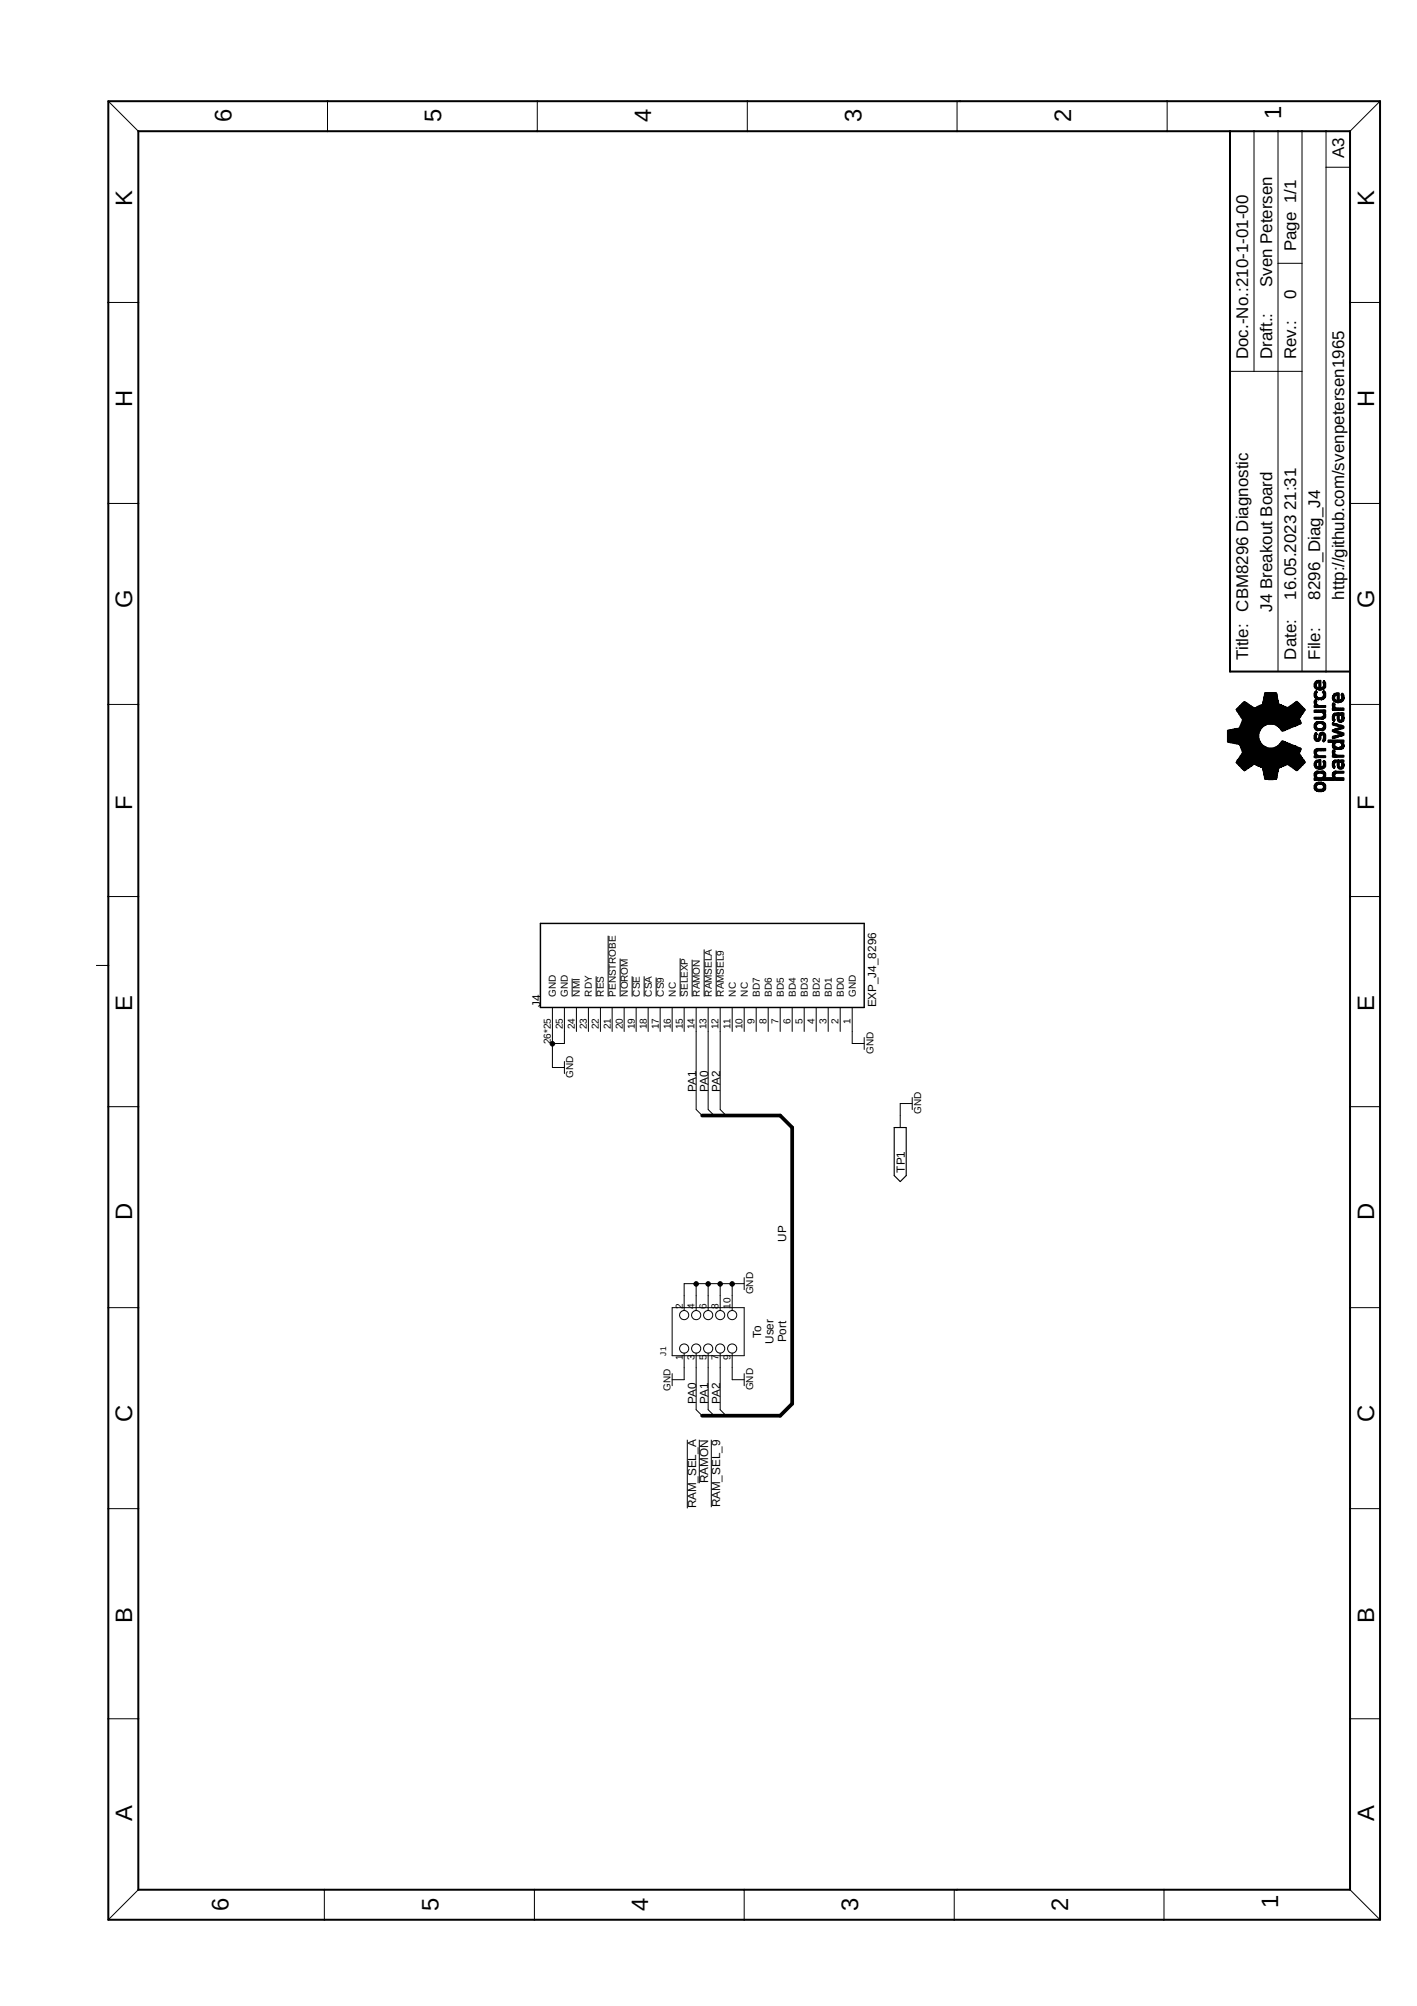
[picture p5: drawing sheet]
<svg xmlns="http://www.w3.org/2000/svg" width="210mm" height="297mm" viewBox="0 0 210 297" stroke-linecap="round" stroke-linejoin="round" font-family="sans-serif">
<defs><g id="words">
<g font-size="3.5">
<text x="189.8" y="17.7" transform="rotate(-90 189.8 17.7)">1</text>
<text x="34.3" y="18.1" transform="rotate(-90 34.3 18.1)">6</text>
<text x="65.4" y="18.1" transform="rotate(-90 65.4 18.1)">5</text>
<text x="96.5" y="18.1" transform="rotate(-90 96.5 18.1)">4</text>
<text x="127.6" y="18.1" transform="rotate(-90 127.6 18.1)">3</text>
<text x="158.7" y="18.1" transform="rotate(-90 158.7 18.1)">2</text>
<text x="19.6" y="30.6" transform="rotate(-90 19.6 30.6)">K</text>
<text x="203.5" y="30.6" transform="rotate(-90 203.5 30.6)">K</text>
<text x="19.6" y="60.3" transform="rotate(-90 19.6 60.3)">H</text>
<text x="203.5" y="60.3" transform="rotate(-90 203.5 60.3)">H</text>
<text x="19.6" y="90.1" transform="rotate(-90 19.6 90.1)">G</text>
<text x="203.5" y="90.1" transform="rotate(-90 203.5 90.1)">G</text>
<text x="19.6" y="119.9" transform="rotate(-90 19.6 119.9)">F</text>
<text x="203.5" y="119.9" transform="rotate(-90 203.5 119.9)">F</text>
<text x="19.6" y="149.7" transform="rotate(-90 19.6 149.7)">E</text>
<text x="203.5" y="149.6" transform="rotate(-90 203.5 149.6)">E</text>
<text x="19.6" y="180.7" transform="rotate(-90 19.6 180.7)">D</text>
<text x="203.5" y="180.7" transform="rotate(-90 203.5 180.7)">D</text>
<text x="19.6" y="210.5" transform="rotate(-90 19.6 210.5)">C</text>
<text x="203.5" y="210.5" transform="rotate(-90 203.5 210.5)">C</text>
<text x="19.6" y="240.3" transform="rotate(-90 19.6 240.3)">B</text>
<text x="203.5" y="240.3" transform="rotate(-90 203.5 240.3)">B</text>
<text x="19.6" y="269.6" transform="rotate(-90 19.6 269.6)">A</text>
<text x="203.5" y="269.6" transform="rotate(-90 203.5 269.6)">A</text>
<text x="33.8" y="283" transform="rotate(-90 33.8 283)">6</text>
<text x="64.9" y="283" transform="rotate(-90 64.9 283)">5</text>
<text x="96" y="283" transform="rotate(-90 96 283)">4</text>
<text x="127.1" y="283" transform="rotate(-90 127.1 283)">3</text>
<text x="158.2" y="283" transform="rotate(-90 158.2 283)">2</text>
<text x="189.3" y="282.5" transform="rotate(-90 189.3 282.5)">1</text>
</g>
<g font-size="2.5">
<text x="199.1" y="23.5" transform="rotate(-90 199.1 23.5)">A3</text>
<text x="192" y="37.2" transform="rotate(-90 192 37.2)">Page 1/1</text>
<text x="188.4" y="42.5" transform="rotate(-90 188.4 42.5)">Sven Petersen</text>
<text x="192" y="44.3" transform="rotate(-90 192 44.3)">0</text>
<text x="184.9" y="53.2" transform="rotate(-90 184.9 53.2)">Doc.-No.:210-1-01-00</text>
<text x="188.4" y="53.2" transform="rotate(-90 188.4 53.2)">Draft.:</text>
<text x="192" y="53.2" transform="rotate(-90 192 53.2)">Rev.:</text>
<text x="192" y="88.8" transform="rotate(-90 192 88.8)">16.05.2023 21:31</text>
<text x="195.5" y="88.8" transform="rotate(-90 195.5 88.8)">8296_Diag_J4</text>
<text x="199.1" y="88.8" transform="rotate(-90 199.1 88.8)">http://github.com/svenpetersen1965</text>
<text x="184.9" y="90.6" transform="rotate(-90 184.9 90.6)">CBM8296 Diagnostic</text>
<text x="188.4" y="90.6" transform="rotate(-90 188.4 90.6)">J4 Breakout Board</text>
<text x="184.9" y="97.7" transform="rotate(-90 184.9 97.7)">Title:</text>
<text x="192" y="97.7" transform="rotate(-90 192 97.7)">Date:</text>
<text x="195.5" y="97.7" transform="rotate(-90 195.5 97.7)">File:</text>
</g>
<g font-size="1.7">
<text x="80.1" y="149.2" transform="rotate(-90 80.1 149.2)">J4</text>
<text x="129.8" y="149.2" transform="rotate(-90 129.8 149.2)">EXP_J4_8296</text>
<text x="103.1" y="161.6" transform="rotate(-90 103.1 161.6)">PA1</text>
<text x="104.9" y="161.6" transform="rotate(-90 104.9 161.6)">PA0</text>
<text x="106.7" y="161.6" transform="rotate(-90 106.7 161.6)">PA2</text>
<text x="134" y="173.7" transform="rotate(-90 134 173.7)">TP1</text>
<text x="116.5" y="183.9" transform="rotate(-90 116.5 183.9)">UP</text>
<text x="112.7" y="198.1" transform="rotate(-90 112.7 198.1)">To</text>
<text x="114.6" y="199" transform="rotate(-90 114.6 199)">User</text>
<text x="116.5" y="198.8" transform="rotate(-90 116.5 198.8)">Port</text>
<text x="103.1" y="207.9" transform="rotate(-90 103.1 207.9)">PA0</text>
<text x="104.9" y="207.9" transform="rotate(-90 104.9 207.9)">PA1</text>
<text x="106.7" y="207.9" transform="rotate(-90 106.7 207.9)">PA2</text>
<text x="104.9" y="219.6" transform="rotate(-90 104.9 219.6)">RAMON</text>
<text x="103.1" y="223.4" transform="rotate(-90 103.1 223.4)">RAM_SEL_A</text>
<text x="106.7" y="223.2" transform="rotate(-90 106.7 223.2)">RAM_SEL_9</text>
</g>
<g font-size="1.5">
<text x="82.3" y="147.6" transform="rotate(-90 82.3 147.6)">GND</text>
<text x="84.1" y="147.6" transform="rotate(-90 84.1 147.6)">GND</text>
<text x="85.9" y="147.6" transform="rotate(-90 85.9 147.6)">NMI</text>
<text x="87.7" y="147.6" transform="rotate(-90 87.7 147.6)">RDY</text>
<text x="89.5" y="147.6" transform="rotate(-90 89.5 147.6)">RES</text>
<text x="91.2" y="147.6" transform="rotate(-90 91.2 147.6)">PENSTROBE</text>
<text x="93" y="147.6" transform="rotate(-90 93 147.6)">NOROM</text>
<text x="94.8" y="147.6" transform="rotate(-90 94.8 147.6)">CSE</text>
<text x="96.6" y="147.6" transform="rotate(-90 96.6 147.6)">CSA</text>
<text x="98.3" y="147.6" transform="rotate(-90 98.3 147.6)">CS9</text>
<text x="100.1" y="147.6" transform="rotate(-90 100.1 147.6)">NC</text>
<text x="101.9" y="147.6" transform="rotate(-90 101.9 147.6)">SELEXP</text>
<text x="103.7" y="147.6" transform="rotate(-90 103.7 147.6)">RAMON</text>
<text x="105.5" y="147.6" transform="rotate(-90 105.5 147.6)">RAMSELA</text>
<text x="107.2" y="147.6" transform="rotate(-90 107.2 147.6)">RAMSEL9</text>
<text x="109" y="147.6" transform="rotate(-90 109 147.6)">NC</text>
<text x="110.8" y="147.6" transform="rotate(-90 110.8 147.6)">NC</text>
<text x="112.6" y="147.6" transform="rotate(-90 112.6 147.6)">BD7</text>
<text x="114.3" y="147.6" transform="rotate(-90 114.3 147.6)">BD6</text>
<text x="116.1" y="147.6" transform="rotate(-90 116.1 147.6)">BD5</text>
<text x="117.9" y="147.6" transform="rotate(-90 117.9 147.6)">BD4</text>
<text x="119.7" y="147.6" transform="rotate(-90 119.7 147.6)">BD3</text>
<text x="121.5" y="147.6" transform="rotate(-90 121.5 147.6)">BD2</text>
<text x="123.2" y="147.6" transform="rotate(-90 123.2 147.6)">BD1</text>
<text x="125" y="147.6" transform="rotate(-90 125 147.6)">BD0</text>
<text x="126.8" y="147.6" transform="rotate(-90 126.8 147.6)">GND</text>
<text x="81.6" y="154.6" transform="rotate(-90 81.6 154.6)">26*25</text>
<text x="83.4" y="152.4" transform="rotate(-90 83.4 152.4)">25</text>
<text x="85.1" y="152.4" transform="rotate(-90 85.1 152.4)">24</text>
<text x="86.9" y="152.4" transform="rotate(-90 86.9 152.4)">23</text>
<text x="88.7" y="152.4" transform="rotate(-90 88.7 152.4)">22</text>
<text x="90.5" y="152.4" transform="rotate(-90 90.5 152.4)">21</text>
<text x="92.2" y="152.4" transform="rotate(-90 92.2 152.4)">20</text>
<text x="94" y="152.4" transform="rotate(-90 94 152.4)">19</text>
<text x="95.8" y="152.4" transform="rotate(-90 95.8 152.4)">18</text>
<text x="97.6" y="152.4" transform="rotate(-90 97.6 152.4)">17</text>
<text x="99.4" y="152.4" transform="rotate(-90 99.4 152.4)">16</text>
<text x="101.1" y="152.4" transform="rotate(-90 101.1 152.4)">15</text>
<text x="102.9" y="152.4" transform="rotate(-90 102.9 152.4)">14</text>
<text x="104.6" y="152.4" transform="rotate(-90 104.6 152.4)">13</text>
<text x="106.4" y="152.4" transform="rotate(-90 106.4 152.4)">12</text>
<text x="108.2" y="152.3" transform="rotate(-90 108.2 152.3)">11</text>
<text x="110" y="152.4" transform="rotate(-90 110 152.4)">10</text>
<text x="111.8" y="151.6" transform="rotate(-90 111.8 151.6)">9</text>
<text x="113.5" y="151.6" transform="rotate(-90 113.5 151.6)">8</text>
<text x="115.3" y="151.6" transform="rotate(-90 115.3 151.6)">7</text>
<text x="117.1" y="151.6" transform="rotate(-90 117.1 151.6)">6</text>
<text x="118.9" y="151.6" transform="rotate(-90 118.9 151.6)">5</text>
<text x="120.7" y="151.6" transform="rotate(-90 120.7 151.6)">4</text>
<text x="122.4" y="151.6" transform="rotate(-90 122.4 151.6)">3</text>
<text x="124.2" y="151.6" transform="rotate(-90 124.2 151.6)">2</text>
<text x="126" y="151.6" transform="rotate(-90 126 151.6)">1</text>
<text x="84.9" y="159.6" transform="rotate(-90 84.9 159.6)">GND</text>
<text x="129.4" y="156.1" transform="rotate(-90 129.4 156.1)">GND</text>
<text x="136.4" y="165" transform="rotate(-90 136.4 165)">GND</text>
<text x="111.6" y="191.6" transform="rotate(-90 111.6 191.6)">GND</text>
<text x="101.1" y="193.8" transform="rotate(-90 101.1 193.8)">2</text>
<text x="102.9" y="193.8" transform="rotate(-90 102.9 193.8)">4</text>
<text x="104.6" y="193.8" transform="rotate(-90 104.6 193.8)">6</text>
<text x="106.4" y="193.8" transform="rotate(-90 106.4 193.8)">8</text>
<text x="108.2" y="193.8" transform="rotate(-90 108.2 193.8)">10</text>
<text x="101.1" y="201.4" transform="rotate(-90 101.1 201.4)">1</text>
<text x="102.9" y="201.4" transform="rotate(-90 102.9 201.4)">3</text>
<text x="104.6" y="201.4" transform="rotate(-90 104.6 201.4)">5</text>
<text x="106.4" y="201.4" transform="rotate(-90 106.4 201.4)">7</text>
<text x="108.2" y="201.4" transform="rotate(-90 108.2 201.4)">9</text>
<text x="99.3" y="206" transform="rotate(-90 99.3 206)">GND</text>
<text x="111.6" y="205.9" transform="rotate(-90 111.6 205.9)">GND</text>
</g>
<text font-size="1.2" x="98.7" y="200.7" transform="rotate(-90 98.7 200.7)">J1</text>
</g></defs>
<path d="M14.2 14.8l190.7 269.9M204.9 14.8l-190.7 269.9" fill="none" stroke="#fff" stroke-width=".15"/>
<g fill="none" stroke="#000" stroke-width=".15">
<path d="M16 15l4.5 4.4M48.5 15v4.4M79.6 15v4.4M110.7 15v4.4M142.2 15h-.4v4.4M172.9 15v4.4M185.8 19.4v35.6M189.3 19.4v80M192.9 19.4v80M196.4 19.4v80h-14.2M204.4 15l-4.4 4.4M189.3 39h3.6"/>
<path d="M196.4 24.8h3.6M16 44.8h4.5M182.2 55h10.7M200 44.8h4.4M16 74.5h4.5M200 74.5h4.4M16 104.3h4.5M181.8 108.2h.1v1.7h-.1zM181.9 108.1v1.8zM181.9 108.1h.1v1.8h-.1zM182 108.1h.1v1.8h-.1zM182.1 108.1h.1v1.8h-.1z"/>
<path d="M182.2 108v2zM182.2 108h.1v2h-.1zM182.3 108h.1v2h-.1zM182.4 108h.1v2h-.1zM182.5 108v2zM182.5 108h.1v2h-.1zM182.5 108v2M182.6 108h.1v2h-.1zM182.6 108v2M182.7 108v2M182.7 108h.1v2h-.1zM182.8 108v2z"/>
<path d="M182.8 108v2M182.8 107.9h.1v2.2h-.1zM182.8 107.9v2.2M182.9 107.9h.1v2.2h-.1zM182.9 107.9v2.2M183 107.9v2.2M183 107.9h.1v2.2h-.1zM183.1 112.9h.1zM183.1 107.9h.1v2.3h-.1zM183.1 105l.1 .1zM183.1 107.9v2.2M183.1 107.9v2.3"/>
<path d="M183.2 112.7h.1v.3h-.1zM183.2 107.9h.1v2.3h-.1zM183.2 105h.1v.2h-.1zM183.2 112.6h.1v.5h-.1zM183.2 104.9h.1v.4h-.1zM183.2 107.9v2.3M183.3 112.5v.6zM183.3 107.9v2.3zM183.3 104.9v.5zM183.3 107.9v2.3M183.3 112.5h.1v.7h-.1zM183.3 107.9h.1v2.3h-.1z"/>
<path d="M183.3 104.8h.1v.7h-.1zM183.4 112.4h.1v.8h-.1zM183.4 107.9h.1v2.3h-.1zM183.4 104.7h.1v.9h-.1zM183.4 107.9v2.3M183.5 112.3h.1v1h-.1zM183.5 107.8h.1v2.4h-.1zM183.5 104.7h.1v1h-.1zM183.5 112.3h.1v1.1h-.1zM183.5 104.6h.1v1.1h-.1zM183.5 107.8v2.4M183.6 112.1v1.3z"/>
<path d="M183.6 107.7v2.6zM183.6 104.6v1.2zM183.6 107.8v2.4M183.6 107.7v2.6M183.6 112.1h.1v1.4h-.1zM183.6 107.6h.1v2.8h-.1zM183.6 104.5h.1v1.4h-.1zM183.7 111.9h.1v1.6h-.1zM183.7 107.4h.1v3.1h-.1zM183.7 104.4h.1v1.6h-.1zM183.7 107.6v2.8M183.7 107.4v3.1"/>
<path d="M183.8 111.9h.1v1.7h-.1zM183.8 107.4h.1v3.3h-.1zM183.8 104.4h.1v1.7h-.1zM183.8 111.8h.1v1.9h-.1zM183.8 107.2h.1v3.6h-.1zM183.8 104.4h.1v1.8h-.1zM183.8 107.4v3.3M183.9 111.7v2zM183.9 107.1v3.9zM183.9 104.3v2zM183.9 107.2v3.6M183.9 104.3v2"/>
<path d="M183.9 107.1v3.9M183.9 111.7v2M183.9 111.6h.1v2.2h-.1zM183.9 106.9h.1v4.2h-.1zM183.9 104.2h.1v2.1h-.1zM184 104.2v2.1M184 106.9v4.2M184 111.6v2.2M184 111.5h.1v2.3h-.1zM184 106.8h.1v4.5h-.1zM184 104.1h.1v2.3h-.1zM184 104.1h.1v9.8h-.1z"/>
<path d="M184 104.1v2.3M184 106.8v4.5M184 111.5v2.3M184.1 104.1v9.8M184.1 104.1h.1v9.9h-.1zM184.1 104h.1v10h-.1zM184.1 104.1v9.9M184.2 104v10M184.2 103.9h.1v10.2h-.1zM184.3 103.9v10.2M184.3 103.9h.1v10.2h-.1zM184.4 103.9v10.2"/>
<path d="M184.4 103.9h.1v10.2h-.1zM184.4 104h.1v10h-.1zM184.5 104v10M184.5 104h.1v10h-.1zM184.6 104.1h.1v9.9h-.1zM184.6 104v10M184.6 104.1v9.9M184.6 104.1h.1v9.8h-.1zM184.7 104.1v9.8M184.7 104.1h.1v9.7h-.1zM184.7 104.2h.1v9.6h-.1zM184.7 104.1v9.7"/>
<path d="M184.8 104.2h.1v9.6h-.1zM184.8 104.2v9.6M184.9 104.3h.1v9.4h-.1zM184.9 104.3v9.4M185 104.3v9.4M185 104.4h.1v9.3h-.1zM185 104.4h.1v9.2h-.1zM185 104.4v9.3M185.1 104.4h.1v9.2h-.1zM185.1 104.4v9.2M185.2 104.5h.1v9h-.1zM185.2 104.5v9"/>
<path d="M185.3 104.5v9M185.3 104.5h.1v9h-.1zM185.3 104.6h.1v8.9h-.1zM185.4 104.6h.1v8.8h-.1zM185.4 104.6v8.9M185.4 104.6v8.8M185.5 104.6v8.8zM185.5 104.7h.1v8.6h-.1zM185.5 104.6v8.8M185.5 104.7v8.6M185.5 104.8h.1v8.4h-.1zM185.6 104.8v8.4"/>
<path d="M185.6 104.7h.1v8.5h-.1zM185.7 104.8h.1v8.4h-.1zM185.7 104.7v8.5M185.7 104.8v8.4M185.8 104.8v8.4zM185.8 104.8h.1v8.4h-.1zM185.8 104.8v8.4M185.9 104.8v8.4M185.9 104.8h.1v8.4h-.1zM186 104.8h.1v8.4h-.1zM186 104.8v8.4M186.1 104.8v8.4z"/>
<path d="M186.1 104.7h.1v8.6h-.1zM186.1 104.8v8.4M186.1 104.7v8.6M186.2 104.7v8.6M186.2 104.6h.1v8.8h-.1zM186.3 104.6h.1v8.8h-.1zM186.3 104.6v8.8M186.3 104.6h.1v8.9h-.1zM186.4 104.6v8.9M186.4 104.6h.1v8.9h-.1zM186.4 109.3h.1v4.1h-.1zM186.4 104.6h.1v4h-.1z"/>
<path d="M186.5 104.6v4M186.5 109.3v4.1M186.5 109.6h.1v3.9h-.1zM186.5 104.5h.1v3.9h-.1zM186.6 109.7v3.8zM186.6 104.5v3.7zM186.6 104.5v3.9M186.6 109.6v3.9M186.6 109.8h.1v3.7h-.1zM186.6 104.4h.1v3.8h-.1zM186.6 104.5v3.7M186.6 109.7v3.8"/>
<path d="M186.6 104.4v3.8M186.6 109.8v3.7M186.7 110h.1v3.5h-.1zM186.7 104.4h.1v3.6h-.1zM186.7 110h.1v3.6h-.1zM186.7 104.4h.1v3.5h-.1zM186.7 104.4v3.6M186.7 110v3.5M186.8 104.4v3.5M186.8 110v3.6M186.8 110.1h.1v3.5h-.1zM186.8 104.4h.1v3.5h-.1z"/>
<path d="M186.9 110.2v3.4zM186.9 104.4v3.4zM186.9 104.4v3.5M186.9 110.1v3.5M186.9 110.3h.1v3.4h-.1zM186.9 104.4h.1v3.3h-.1zM186.9 104.4v3.4M186.9 110.2v3.4M186.9 104.4v3.3M186.9 110.3v3.4M187 110.3h.1v3.4h-.1zM187 104.3h.1v3.4h-.1z"/>
<path d="M187 110.4h.1v3.5h-.1zM187 104.1h.1v3.5h-.1zM187 104.3v3.4M187 110.3v3.4M187.1 110.4h.1v3.8h-.1zM187.1 103.8h.1v3.7h-.1zM187.1 104.1v3.5M187.1 110.4v3.5M187.1 103.8v3.7M187.1 110.4v3.8M187.2 110.4v4.1zM187.2 103.5v4z"/>
<path d="M187.2 110.5h.1v4.3h-.1zM187.2 103.2h.1v4.3h-.1zM187.2 103.5v4M187.2 110.4v4.1M187.2 103.2v4.3M187.2 110.5v4.3M187.3 110.5h.1v4.6h-.1zM187.3 102.9h.1v4.5h-.1zM187.3 110.5h.1v4.9h-.1zM187.3 102.6h.1v4.8h-.1zM187.3 102.9v4.5M187.3 110.5v4.6"/>
<path d="M187.4 110.6h.1v4.8h-.1zM187.4 102.6h.1v4.8h-.1zM187.4 102.6v4.8M187.4 110.5v4.9M187.4 110.6v4.8M187.5 110.6v4.8zM187.5 102.6v4.8zM187.5 110.7h.1v4.7h-.1zM187.5 102.6h.1v4.7h-.1zM187.5 102.6v4.8M187.5 110.6v4.8M187.5 102.6v4.7"/>
<path d="M187.5 110.7v4.7M187.6 110.7h.1v4.7h-.1zM187.6 102.6h.1v4.7h-.1zM187.6 102.6h.1v4.6h-.1zM187.6 102.6v4.7M187.6 110.7v4.7M187.7 110.7v4.7zM187.7 102.6v4.6zM187.7 102.6v4.6M187.7 110.7v4.7M187.7 110.7h.1v4.7h-.1zM187.7 102.6h.1v4.6h-.1z"/>
<path d="M187.8 102.6v4.6M187.8 110.7v4.7M187.8 110.7h.1v4.7h-.1zM187.8 102.6h.1v4.6h-.1zM187.8 110.8h.1v4.6h-.1zM187.9 102.6v4.6M187.9 110.8v4.6M187.9 110.8h.1v4.6h-.1zM187.9 102.6h.1v4.6h-.1zM188 110.8v4.6zM188 102.6v4.6zM188 102.6v4.6"/>
<path d="M188 110.8v4.6M188 110.8h.1v4.6h-.1zM188 102.6h.1v4.6h-.1zM188.1 102.6v4.6M188.1 110.8v4.6M188.1 110.8h.1v4.6h-.1zM188.1 102.6h.1v4.6h-.1zM188.2 102.6v4.6M188.2 110.8v4.6M188.2 110.8h.1v4.6h-.1zM188.2 102.6h.1v4.6h-.1zM188.3 110.8v4.6z"/>
<path d="M188.3 102.6v4.6zM188.3 102.6v4.6M188.3 110.8v4.6M188.3 110.8h.1v4.6h-.1zM188.3 102.6h.1v4.6h-.1zM188.4 110.8h.1v4.6h-.1zM188.4 102.6h.1v4.6h-.1zM188.4 102.6v4.6M188.4 110.8v4.6M188.5 102.6v4.6M188.5 110.8v4.6M188.5 110.8h.1v4.6h-.1z"/>
<path d="M188.5 102.6h.1v4.6h-.1zM188.6 110.8v4.6zM188.6 102.6v4.6zM188.6 102.6v4.6M188.6 110.8v4.6M188.6 110.7h.1v4.7h-.1zM188.6 102.6h.1v4.6h-.1zM188.6 110.7v4.7M188.7 110.7h.1v4.7h-.1zM188.7 102.6h.1v4.6h-.1zM188.7 102.6v4.6M188.7 110.7v4.7"/>
<path d="M188.8 102.6v4.6M188.8 110.7v4.7M188.8 110.7h.1v4.7h-.1zM188.8 102.6h.1v4.7h-.1zM188.8 102.6v4.7M188.9 110.7h.1v4.7h-.1zM188.9 102.6h.1v4.7h-.1zM188.9 102.6v4.7M188.9 110.7v4.7M189 110.6h.1v4.8h-.1zM189 102.6h.1v4.8h-.1zM189 102.6v4.8"/>
<path d="M189 110.6v4.8M189.1 102.6v4.8M189.1 110.6v4.8M189.1 110.6h.1v4.6h-.1zM189.1 102.7h.1v4.7h-.1zM189.1 110.5h.1v4.4h-.1zM189.1 103h.1v4.5h-.1zM189.1 102.7v4.7M189.1 110.6v4.6M189.2 110.5h.1v4.1h-.1zM189.2 103.4h.1v4.1h-.1zM189.2 103v4.5"/>
<path d="M189.2 110.5v4.4M189.2 103.4v4.1M189.2 110.5v4.1M189.3 110.4h.1v3.9h-.1zM189.3 103.7h.1v3.9h-.1zM189.3 110.4h.1v3.5h-.1zM189.3 104h.1v3.6h-.1zM189.3 103.7v3.9M189.3 110.4v3.9M189.4 104v3.6M189.4 110.4v3.5M189.4 110.3h.1v3.5h-.1z"/>
<path d="M189.4 104.2h.1v3.5h-.1zM189.4 110.3h.1v3.4h-.1zM189.4 104.3h.1v3.4h-.1zM189.4 104.2v3.5M189.4 110.3v3.5M189.5 110.2h.1v3.5h-.1zM189.5 104.4h.1v3.3h-.1zM189.5 104.3v3.4M189.5 110.3v3.4M189.5 104.4v3.3M189.5 110.2v3.5M189.6 110.1h.1v3.6h-.1z"/>
<path d="M189.6 104.3h.1v3.6h-.1zM189.6 110.1h.1v3.5h-.1zM189.6 104.4h.1v3.5h-.1zM189.6 104.3v3.6M189.6 110.1v3.6M189.7 110v3.6zM189.7 104.4v3.5zM189.7 104.4v3.5M189.7 110.1v3.5M189.7 110v3.6M189.7 109.9h.1v3.7h-.1zM189.7 104.4h.1v3.7h-.1z"/>
<path d="M189.8 109.8h.1v3.7h-.1zM189.8 104.4h.1v3.8h-.1zM189.8 104.4v3.7M189.8 109.9v3.7M189.8 104.4v3.8M189.8 109.8v3.7M189.9 109.7v3.8zM189.9 104.4v3.8zM189.9 109.7h.1v3.8h-.1zM189.9 104.5h.1v3.7h-.1zM189.9 104.4v3.8M189.9 109.7v3.8"/>
<path d="M189.9 104.5v3.7M190 104.5v3.7M190 109.7v3.8M190 109.7h.1v3.8h-.1zM190 104.5h.1v3.7h-.1zM190.1 109.8h.1v3.6h-.1zM190.1 104.6h.1v3.6h-.1zM190.1 104.5v3.7M190.1 109.7v3.8M190.1 104.6v3.6M190.1 109.8v3.6M190.2 109.8v3.6z"/>
<path d="M190.2 104.6v3.6zM190.2 109.8h.1v3.6h-.1zM190.2 104.6h.1v3.6h-.1zM190.2 104.6v3.6M190.2 109.8v3.6M190.3 104.6v3.6M190.3 109.8v3.6M190.3 109.8h.1v3.6h-.1zM190.3 104.6h.1v3.6h-.1zM190.4 109.9h.1v3.4h-.1zM190.4 104.7h.1v3.4h-.1zM190.4 104.6v3.6"/>
<path d="M190.4 109.8v3.6M190.4 104.7v3.4M190.4 109.9v3.4M190.5 104.7v3.4M190.5 109.9v3.4M190.5 109.9h.1v3.3h-.1zM190.5 104.7h.1v3.3h-.1zM190.5 104.7v3.3M190.5 109.9v3.3M190.6 104.7v3.3M190.6 109.9v3.3M190.6 109.9h.1v3.3h-.1z"/>
<path d="M190.6 104.7h.1v3.3h-.1zM190.7 110h.1v3.2h-.1zM190.7 104.8h.1v3.1h-.1zM190.7 104.7v3.3M190.7 109.9v3.3M190.7 104.8v3.1M190.7 110v3.2M190.8 104.8v3.1M190.8 110v3.2M190.8 110.1h.1v3.1h-.1zM190.8 104.8h.1v3.1h-.1zM190.8 110.1h.1v3.2h-.1z"/>
<path d="M190.8 104.7h.1v3.2h-.1zM190.8 110.1v3.1M190.9 104.7v3.2M190.9 110.1v3.2M190.9 110.1h.1v3.2h-.1zM190.9 104.7h.1v3.2h-.1zM191 104.7v3.2M191 110.1v3.2M191 110.2h.1v3.2h-.1zM191 104.6h.1v3.2h-.1zM191 110.1h.1v3.3h-.1zM191 104.6h.1v3.3h-.1z"/>
<path d="M191 104.6v3.2M191 110.2v3.2M191.1 104.6v3.3M191.1 110.1v3.3M191.1 110.2h.1v3.2h-.1zM191.1 104.6h.1v3.2h-.1zM191.1 110.2h.1v3.3h-.1zM191.1 104.5h.1v3.3h-.1zM191.1 104.6v3.2M191.1 110.2v3.2M191.2 110.2h.1v3.3h-.1zM191.2 104.4h.1v3.3h-.1z"/>
<path d="M191.2 104.5v3.3M191.2 110.2v3.3M191.2 104.4v3.3M191.3 110.2v3.3zM191.3 104.4v3.3zM191.3 110.3h.1v3.3h-.1zM191.3 104.4h.1v3.3h-.1zM191.3 104.4v3.3M191.3 110.2v3.3M191.3 110.3v3.3M191.4 110.3h.1v3.3h-.1zM191.4 104.4h.1v3.3h-.1z"/>
<path d="M191.4 110.3h.1v3.4h-.1zM191.4 104.3h.1v3.4h-.1zM191.4 104.4v3.3M191.4 110.3v3.3M191.5 110.4h.1v3.3h-.1zM191.5 104.3h.1v3.3h-.1zM191.5 104.3v3.4M191.5 110.3v3.4M191.5 104.3v3.3M191.5 110.4v3.3M191.6 110.4v3.3zM191.6 104.2v3.4z"/>
<path d="M191.6 104.2v3.4M191.6 110.4v3.3M191.6 110.4h.1v3.4h-.1zM191.6 104.1h.1v3.5h-.1zM191.6 104.1v3.5M191.6 110.4v3.4M191.7 110.4h.1v3.4h-.1zM191.7 104.1h.1v3.4h-.1zM191.7 110.4h.1v3.5h-.1zM191.7 104.1h.1v3.5h-.1zM191.7 104.1v3.4M191.7 110.4v3.4"/>
<path d="M191.8 110.5h.1v3.5h-.1zM191.8 104h.1v3.5h-.1zM191.8 104.1v3.5M191.8 110.4v3.5M191.8 104v3.5M191.8 110.5v3.5M191.9 110.5v3.5zM191.9 104v3.5zM191.9 104v3.5M191.9 110.5v3.5M191.9 110.4h.1v3.6h-.1zM191.9 104h.1v3.5h-.1z"/>
<path d="M191.9 110.5h.1v3.6h-.1zM191.9 103.9h.1v3.5h-.1zM191.9 110.4v3.6M192 103.9v3.5M192 110.5v3.6M192 110.5h.1v3.6h-.1zM192 103.9h.1v3.5h-.1zM192.1 110.6h.1v3.5h-.1zM192.1 103.8h.1v3.6h-.1zM192.1 103.9v3.5M192.1 110.5v3.6M192.1 103.8v3.6"/>
<path d="M192.1 110.6v3.5M192.2 110.6v3.5zM192.2 103.9v3.5zM192.2 110.7h.1v3.3h-.1zM192.2 104h.1v3.3h-.1zM192.2 103.9v3.5M192.2 110.6v3.5M192.2 104v3.3M192.2 110.7v3.3M192.3 104v3.3M192.3 110.7v3.3M192.3 110.7h.1v3.2h-.1z"/>
<path d="M192.3 104.1h.1v3.2h-.1zM192.4 110.7v3.1zM192.4 104.1v3.2zM192.4 104.1v3.2M192.4 110.7v3.2M192.4 110.7v3.1M192.4 111.6h.1v2.2h-.1zM192.4 110.7h.1v.7h-.1zM192.4 106.6h.1v.6h-.1zM192.4 104.2h.1v2.2h-.1zM192.5 111.7h.1v2h-.1zM192.5 110.8h.1v.6h-.1z"/>
<path d="M192.5 106.6h.1v.6h-.1zM192.5 104.3h.1v2h-.1zM192.5 104.2v2.2M192.5 111.6v2.2M192.5 104.3v2M192.5 111.7v2M192.5 111.8h.1v1.9h-.1zM192.5 110.7h.1v.6h-.1zM192.5 106.7h.1v.5h-.1zM192.5 104.4h.1v1.8h-.1zM192.6 111.8h.1v1.8h-.1zM192.6 110.8h.1v.3h-.1z"/>
<path d="M192.6 106.8h.1v.4h-.1zM192.6 104.4h.1v1.8h-.1zM192.7 111.9v1.6zM192.7 110.8v.2zM192.7 107v.1zM192.7 104.4v1.6zM192.7 112h.1v1.5h-.1zM192.7 104.5h.1v1.5h-.1zM192.8 112.1h.1v1.3h-.1zM192.8 104.6h.1v1.2h-.1zM192.8 112.2h.1v1.2h-.1zM192.9 112.3h.1v1h-.1z"/>
<path d="M192.9 104.7h.1v1h-.1zM193 112.4v.8zM193 104.8v.8zM193 112.5h.1v.7h-.1zM193 104.8h.1v.7h-.1zM193.1 112.5h.1v.6h-.1zM193.1 104.9h.1v.6h-.1zM193.1 112.6h.1v.5h-.1zM193.1 104.9h.1v.4h-.1zM193.2 112.7h.1v.3h-.1zM193.2 105h.1v.2h-.1zM193.3 112.8v.1z"/>
<path d="M193.3 105v.2zM194.6 116.3h.1v.5h-.1zM194.6 115.2h.1v.3h-.1zM194.6 114.5h.1v.4h-.1zM194.6 113h.1v.4h-.1zM194.6 111.9h.1v.3h-.1zM194.6 111.2h.1v.4h-.1zM194.6 108.8h.1v.6h-.1zM194.6 107.3h.1v.5h-.1zM194.6 106.2h.1v.3h-.1zM194.6 105.2h.1v.3h-.1zM194.6 104.5h.1v.2h-.1z"/>
<path d="M194.6 103.8h.1v.3h-.1zM194.6 102.6h.1v.5h-.1zM194.6 101.2h.1v.5h-.1zM194.7 116.2h.1v.7h-.1zM194.7 115.2h.1v.3h-.1zM194.7 114.4h.1v.7h-.1zM194.7 112.9h.1v.6h-.1zM194.7 111.9h.1v.3h-.1zM194.7 111h.1v.7h-.1zM194.7 108.7h.1v.8h-.1zM194.7 107.1h.1v.8h-.1zM194.7 106.2h.1v.3h-.1z"/>
<path d="M194.7 105.2h.1v.3h-.1zM194.7 104.5h.1v.2h-.1zM194.7 103.7h.1v.6h-.1zM194.7 102.5h.1v.8h-.1zM194.7 101.1h.1v.7h-.1zM194.8 116.1h.1v.9h-.1zM194.8 115.2h.1v.3h-.1zM194.8 114.3h.1v.8h-.1zM194.8 112.8h.1v.8h-.1zM194.8 111.9h.1v.3h-.1zM194.8 111h.1v.8h-.1zM194.8 108.6h.1v1h-.1z"/>
<path d="M194.8 107.1h.1v.8h-.1zM194.8 106.2h.1v.3h-.1zM194.8 105.2h.1v.3h-.1zM194.8 104.5h.1v.2h-.1zM194.8 103.6h.1v.8h-.1zM194.8 102.4h.1v.9h-.1zM194.8 101h.1v.9h-.1zM194.8 116h.1v1.1h-.1zM194.8 114.3h.1v1.3h-.1zM194.8 112.7h.1v1h-.1zM194.8 111h.1v1.2h-.1zM194.8 108.5h.1v1.2h-.1z"/>
<path d="M194.8 107h.1v1h-.1zM194.8 103.7h.1v1h-.1zM194.8 102.4h.1v1h-.1zM194.8 100.9h.1v1h-.1zM194.9 116h.1v1.1h-.1zM194.9 114.3h.1v1.2h-.1zM194.9 112.6h.1v1.1h-.1zM194.9 110.9h.1v1.3h-.1zM194.9 108.5h.1v1.2h-.1zM194.9 107h.1v1.1h-.1zM194.9 106.2h.1v.3h-.1zM194.9 105.2h.1v.3h-.1z"/>
<path d="M194.9 103.7h.1v1h-.1zM194.9 102.3h.1v1.2h-.1zM194.9 101h.1v1h-.1zM194.9 116.6h.1v.5h-.1zM194.9 116h.1v.5h-.1zM194.9 114.8h.1v.7h-.1zM194.9 114.3h.1v.5h-.1zM194.9 113.4h.1v.4h-.1zM194.9 112.6h.1v.5h-.1zM194.9 111.5h.1v.7h-.1zM194.9 110.9h.1v.6h-.1zM194.9 109.3h.1v.4h-.1z"/>
<path d="M194.9 108.5h.1v.5h-.1zM194.9 107.6h.1v.6h-.1zM194.9 106.9h.1v.6h-.1zM194.9 104.1h.1v.6h-.1zM194.9 103.8h.1v.3h-.1zM194.9 102.9h.1v.6h-.1zM194.9 102.3h.1v.5h-.1zM194.9 101.6h.1v.5h-.1zM194.9 100.8h.1v.5h-.1zM195 116.7h.1v.5h-.1zM195 115.9h.1v.4h-.1zM195 115.1h.1v.5h-.1z"/>
<path d="M195 114.2h.1v.5h-.1zM195 113.4h.1v.4h-.1zM195 112.6h.1v.3h-.1zM195 111.7h.1v.5h-.1zM195 110.9h.1v.4h-.1zM195 109.3h.1v.5h-.1zM195 108.6h.1v.2h-.1zM195 107.7h.1v.5h-.1zM195 106.9h.1v.4h-.1zM195 106.2h.1v.3h-.1zM195 105.2h.1v.3h-.1zM195 104.3h.1v.5h-.1z"/>
<path d="M195 103.8l.1 .1zM195 103.1h.1v.5h-.1zM195 102.4h.1v.2h-.1zM195 101.7h.1v.3h-.1zM195 100.8h.1v.4h-.1zM195.1 116.8h.1v.4h-.1zM195.1 115.9h.1v.3h-.1zM195.1 115.1h.1v.4h-.1zM195.1 114.2h.1v.4h-.1zM195.1 113.5h.1v.3h-.1zM195.1 112.6h.1v.3h-.1zM195.1 111.8h.1v.4h-.1z"/>
<path d="M195.1 110.8h.1v.5h-.1zM195.1 109.4h.1v.4h-.1zM195.1 108.7l.1 .1zM195.1 107.8h.1v.4h-.1zM195.1 106.8h.1v.5h-.1zM195.1 106.2h.1v.3h-.1zM195.1 105.2h.1v.3h-.1zM195.1 104.3h.1v.4h-.1zM195.1 103.2h.1v.4h-.1zM195.1 102.4l.1 .1zM195.1 101.8h.1v.3h-.1zM195.1 100.8h.1v.3h-.1z"/>
<path d="M195.1 114.2h.1v.3h-.1zM195.1 110.8h.1v.4h-.1zM195.1 107.9h.1v.3h-.1zM195.1 106.8h.1v.4h-.1zM195.1 104.4h.1v.3h-.1zM195.1 103.2h.1v.3h-.1zM195.2 116.9h.1v.2h-.1zM195.2 115.8h.1v.4h-.1zM195.2 115.2h.1v.3h-.1zM195.2 114.2h.1v.3h-.1zM195.2 113.5h.1v.4h-.1zM195.2 112.6h.1v.2h-.1z"/>
<path d="M195.2 111.8h.1v.4h-.1zM195.2 110.8h.1v.4h-.1zM195.2 109.4h.1v.4h-.1zM195.2 107.9h.1v.3h-.1zM195.2 106.8h.1v.4h-.1zM195.2 106.2h.1v.3h-.1zM195.2 105.2h.1v.3h-.1zM195.2 104.4h.1v.3h-.1zM195.2 103.3h.1v.3h-.1zM195.2 101.8h.1v.3h-.1zM195.2 100.8h.1v.3h-.1zM195.2 116.9h.1v.3h-.1z"/>
<path d="M195.2 113.6h.1v.3h-.1zM195.2 109.3h.1v.5h-.1zM195.2 106.8h.1v.3h-.1zM195.2 104.5h.1v.2h-.1zM195.3 116.9h.1v.3h-.1zM195.3 115.8h.1v.4h-.1zM195.3 115.2h.1v.3h-.1zM195.3 114.2h.1v.3h-.1zM195.3 113.6h.1v.3h-.1zM195.3 112.6h.1v.2h-.1zM195.3 111.9h.1v.3h-.1zM195.3 110.8h.1v.4h-.1z"/>
<path d="M195.3 109.2h.1v.5h-.1zM195.3 107.9h.1v.3h-.1zM195.3 106.8h.1v.3h-.1zM195.3 106.2h.1v.3h-.1zM195.3 105.2h.1v.3h-.1zM195.3 104.5h.1v.2h-.1zM195.3 103.3h.1v.3h-.1zM195.3 101.8h.1v.3h-.1zM195.3 100.8h.1v.3h-.1zM195.4 116.9h.1v.3h-.1zM195.4 115.8h.1v.4h-.1zM195.4 115.2h.1v.3h-.1z"/>
<path d="M195.4 114.2h.1v.3h-.1zM195.4 112.5h.1v1.4h-.1zM195.4 111.9h.1v.3h-.1zM195.4 110.8h.1v.4h-.1zM195.4 108.8h.1v.9h-.1zM195.4 107.9h.1v.3h-.1zM195.4 106.8h.1v.3h-.1zM195.4 106.2h.1v.3h-.1zM195.4 105.2h.1v.3h-.1zM195.4 104.5h.1v.2h-.1zM195.4 103.3h.1v.3h-.1zM195.4 100.8h.1v1.4h-.1z"/>
<path d="M195.4 108.7h.1v1h-.1zM195.5 116.9h.1v.3h-.1zM195.5 115.8h.1v.4h-.1zM195.5 115.2h.1v.3h-.1zM195.5 114.2h.1v.3h-.1zM195.5 112.5h.1v1.4h-.1zM195.5 111.9h.1v.3h-.1zM195.5 110.8h.1v.4h-.1zM195.5 108.6h.1v1h-.1zM195.5 107.9h.1v.3h-.1zM195.5 106.8h.1v.3h-.1zM195.5 106.2h.1v.3h-.1z"/>
<path d="M195.5 105.2h.1v.3h-.1zM195.5 104.5h.1v.2h-.1zM195.5 103.3h.1v.3h-.1zM195.5 100.8h.1v1.4h-.1zM195.5 108.5h.1v1h-.1zM195.6 116.9h.1v.3h-.1zM195.6 115.8h.1v.4h-.1zM195.6 115.2h.1v.3h-.1zM195.6 114.2h.1v.3h-.1zM195.6 112.5h.1v1.4h-.1zM195.6 111.9h.1v.3h-.1zM195.6 110.8h.1v.4h-.1z"/>
<path d="M195.6 108.5h.1v.9h-.1zM195.6 107.9h.1v.3h-.1zM195.6 106.8h.1v.3h-.1zM195.6 106.2h.1v.3h-.1zM195.6 105.2h.1v.3h-.1zM195.6 104.5h.1v.2h-.1zM195.6 103.3h.1v.3h-.1zM195.6 100.8h.1v1.4h-.1zM195.7 116.9v.3zM195.7 115.8v.4zM195.7 115.2v.3zM195.7 114.2v.3z"/>
<path d="M195.7 113.6v.3zM195.7 111.9v.3zM195.7 110.8v.4zM195.7 108.5v.4zM195.7 107.9v.3zM195.7 106.8v.3zM195.7 106.2v.3zM195.7 105.2v.3zM195.7 104.5v.2zM195.7 103.3v.3zM195.7 101.8v.3zM195.7 116.9h.1v.3h-.1z"/>
<path d="M195.7 115.8h.1v.4h-.1zM195.7 115.2h.1v.3h-.1zM195.7 114.2h.1v.3h-.1zM195.7 113.6h.1v.3h-.1zM195.7 111.9h.1v.3h-.1zM195.7 110.8h.1v.4h-.1zM195.7 108.5h.1v.3h-.1zM195.7 107.9h.1v.3h-.1zM195.7 106.8h.1v.3h-.1zM195.7 106.2h.1v.3h-.1zM195.7 105.2h.1v.3h-.1zM195.7 104.5h.1v.2h-.1z"/>
<path d="M195.7 103.3h.1v.3h-.1zM195.7 101.8h.1v.3h-.1zM195.7 113.5h.1v.4h-.1zM195.7 106.8h.1v.4h-.1zM195.8 116.8h.1v.4h-.1zM195.8 115.9h.1v.3h-.1zM195.8 115.1h.1v.4h-.1zM195.8 114.2h.1v.3h-.1zM195.8 113.5h.1v.4h-.1zM195.8 111.9h.1v.3h-.1zM195.8 110.8h.1v.4h-.1zM195.8 108.5h.1v.3h-.1z"/>
<path d="M195.8 107.9h.1v.3h-.1zM195.8 106.8h.1v.4h-.1zM195.8 106.2h.1v.3h-.1zM195.8 105.2h.1v.3h-.1zM195.8 104.5h.1v.2h-.1zM195.8 103.2h.1v.3h-.1zM195.8 101.8h.1v.3h-.1zM195.9 116.8h.1v.4h-.1zM195.9 115.9h.1v.3h-.1zM195.9 115.1h.1v.4h-.1zM195.9 114.2h.1v.3h-.1zM195.9 113.5h.1v.3h-.1z"/>
<path d="M195.9 111.9h.1v.3h-.1zM195.9 110.8h.1v.4h-.1zM195.9 109.6l.1 .1zM195.9 108.5h.1v.3h-.1zM195.9 107.8h.1v.4h-.1zM195.9 106.8h.1v.5h-.1zM195.9 106.1h.1v.4h-.1zM195.9 105.2h.1v.4h-.1zM195.9 104.5h.1v.2h-.1zM195.9 103.2h.1v.3h-.1zM195.9 102.4l.1 .1zM195.9 101.8h.1v.3h-.1z"/>
<path d="M196 116.8v.4zM196 115.9v.4zM196 115.1v.5zM196 114.2v.4zM196 113.4v.4zM196 112.7v.1zM196 111.9v.3zM196 110.8v.4zM196 109.5v.3zM196 108.4v.4zM196 107.8v.3zM196 106.9v.4z"/>
<path d="M196 106.1v.4zM196 105.1v.5zM196 104.5v.2zM196 103.2v.4zM196 102.4v.2zM196 101.7v.4zM196 101v.1zM196 116.6h.1v.5h-.1zM196 115.9h.1v.5h-.1zM196 114.9h.1v.6h-.1zM196 114.2h.1v.5h-.1zM196 113.4h.1v.4h-.1z"/>
<path d="M196 112.7h.1v.2h-.1zM196 111.9h.1v.3h-.1zM196 110.8h.1v.4h-.1zM196 109.3h.1v.6h-.1zM196 108.5h.1v.4h-.1zM196 107.7h.1v.5h-.1zM196 106.9h.1v.5h-.1zM196 106h.1v.5h-.1zM196 105.2h.1v.5h-.1zM196 104.5h.1v.2h-.1zM196 103h.1v.5h-.1zM196 102.3h.1v.4h-.1z"/>
<path d="M196 101.6h.1v.5h-.1zM196 100.9h.1v.3h-.1zM196 116h.1v1.1h-.1zM196 114.3h.1v1.2h-.1zM196 112.6h.1v1.2h-.1zM196 108.5h.1v1.4h-.1zM196 107h.1v1.1h-.1zM196 105.2h.1v1.2h-.1zM196 102.2h.1v1.3h-.1zM196 100.8h.1v1.3h-.1zM196.1 116h.1v1.1h-.1zM196.1 114.3h.1v1.2h-.1z"/>
<path d="M196.1 112.6h.1v1.1h-.1zM196.1 111.9h.1v.3h-.1zM196.1 110.8h.1v.4h-.1zM196.1 108.5h.1v1.3h-.1zM196.1 107h.1v1.1h-.1zM196.1 105.1h.1v1.3h-.1zM196.1 104.5h.1v.2h-.1zM196.1 102.3h.1v1.1h-.1zM196.1 100.8h.1v1.2h-.1zM196.2 116.1h.1v.9h-.1zM196.2 115.2h.1v.3h-.1zM196.2 114.3h.1v.8h-.1z"/>
<path d="M196.2 112.6h.1v1.1h-.1zM196.2 111.9h.1v.3h-.1zM196.2 110.8h.1v.4h-.1zM196.2 108.6h.1v1.1h-.1zM196.2 107h.1v1h-.1zM196.2 105.5h.1v.9h-.1zM196.2 105.2h.1v.3h-.1zM196.2 104.5h.1v.2h-.1zM196.2 102.4h.1v1h-.1zM196.2 100.9h.1v1h-.1zM196.3 116.1v.9zM196.3 115.2v.3z"/>
<path d="M196.3 114.4v.7zM196.3 112.7v.9zM196.3 111.9v.3zM196.3 110.8v.4zM196.3 108.7v.9zM196.3 107.1v.8zM196.3 105.6v.7zM196.3 105.2v.3zM196.3 104.5v.2zM196.3 102.4v.9zM196.3 101v.9zM196.3 116.2h.1v.6h-.1z"/>
<path d="M196.3 115.2h.1v.3h-.1zM196.3 114.5h.1v.5h-.1zM196.3 112.8h.1v.7h-.1zM196.3 111.9h.1v.3h-.1zM196.3 110.8h.1v.4h-.1zM196.3 108.8h.1v.7h-.1zM196.3 107.3h.1v.5h-.1zM196.3 105.7h.1v.5h-.1zM196.3 105.2h.1v.3h-.1zM196.3 104.5h.1v.2h-.1zM196.3 102.6h.1v.6h-.1zM196.3 101.1h.1v.7h-.1z"/>
<path d="M196.4 115.2h.1v.3h-.1zM196.5 115.2h.1v.3h-.1zM196.6 115.2v.3zM196.6 115.2h.1v.3h-.1zM196.7 115.2h.1v.3h-.1zM196.7 109.6h.1v.3h-.1zM196.8 115.2v.3zM196.8 109.6v.3zM196.8 115.2h.1v.3h-.1zM196.8 109.6h.1v.3h-.1zM196.9 115.2h.1v.3h-.1zM196.9 109.6h.1v.3h-.1z"/>
<path d="M197 115.2h.1v.3h-.1zM197 109.6h.1v.3h-.1zM197.1 115.2v.3zM197.1 109.6v.3zM197.1 115.2h.1v.3h-.1zM197.1 109.6h.1v.3h-.1zM197.2 115.2h.1v.3h-.1zM197.2 109.6h.1v.3h-.1zM197.3 115.2h.1v.3h-.1zM197.3 109.6h.1v.3h-.1zM197.4 115.2v.3zM197.4 114.6v.3z"/>
<path d="M197.4 112.9v.6zM197.4 111.8v.3zM197.4 111.2v.3zM197.4 110.3v.2zM197.4 109.6v.3zM197.4 109.1v.2zM197.4 108.1v.2zM197.4 107.1v.2zM197.4 106v.6zM197.4 104.9v.2zM197.4 104.2v.4zM197.4 103.2v.3z"/>
<path d="M197.4 115.2h.1v.3h-.1zM197.4 114.4h.1v.7h-.1zM197.4 112.8h.1v.8h-.1zM197.4 111.8h.1v.3h-.1zM197.4 111.1h.1v.6h-.1zM197.4 110.1h.1v.6h-.1zM197.4 109.6h.1v.3h-.1zM197.4 109h.1v.3h-.1zM197.4 108.1h.1v.2h-.1zM197.4 107h.1v.4h-.1zM197.4 105.8h.1v.9h-.1zM197.4 104.9h.1v.3h-.1z"/>
<path d="M197.4 104.1h.1v.6h-.1zM197.4 103h.1v.7h-.1zM197.5 115.2h.1v.3h-.1zM197.5 114.3h.1v.8h-.1zM197.5 112.7h.1v1h-.1zM197.5 111.8h.1v.3h-.1zM197.5 111h.1v.7h-.1zM197.5 110h.1v.8h-.1zM197.5 109.6h.1v.3h-.1zM197.5 109h.1v.3h-.1zM197.5 108h.1v.4h-.1zM197.5 107h.1v.4h-.1z"/>
<path d="M197.5 105.7h.1v1.1h-.1zM197.5 104.9h.1v.3h-.1zM197.5 104.1h.1v.7h-.1zM197.5 102.9h.1v.9h-.1zM197.5 114.3h.1v1.3h-.1zM197.5 112.6h.1v1.1h-.1zM197.5 111.1h.1v1h-.1zM197.5 109.6h.1v1.3h-.1zM197.5 107.1h.1v.3h-.1zM197.5 104.1h.1v1.1h-.1zM197.5 102.8h.1v1h-.1zM197.6 114.3h.1v1.2h-.1z"/>
<path d="M197.6 112.6h.1v1.2h-.1zM197.6 111.1h.1v1h-.1zM197.6 109.6h.1v1.3h-.1zM197.6 109.1h.1v.2h-.1zM197.6 108h.1v.4h-.1zM197.6 107.1h.1v.3h-.1zM197.6 105.7h.1v1.1h-.1zM197.6 104.2h.1v1h-.1zM197.6 102.7h.1v1.1h-.1zM197.7 114.3v1.2zM197.7 113.4v.3zM197.7 112.6v.5z"/>
<path d="M197.7 111.1v1zM197.7 109.6v1.3zM197.7 109v.3zM197.7 107.9v.6zM197.7 107.1v.3zM197.7 106.5v.2zM197.7 105.6v.5zM197.7 104.2v1zM197.7 103.4v.5zM197.7 102.7v.6zM197.7 115h.1v.5h-.1zM197.7 114.2h.1v.5h-.1z"/>
<path d="M197.7 113.5l.1 .1zM197.7 112.5h.1v.4h-.1zM197.7 111.6h.1v.5h-.1zM197.7 111.2l.1 .1zM197.7 110.4h.1v.6h-.1zM197.7 109.6h.1v.5h-.1zM197.7 109h.1v.3h-.1zM197.7 107.9h.1v.6h-.1zM197.7 107.1h.1v.3h-.1zM197.7 106.6h.1zM197.7 105.6h.1v.4h-.1zM197.7 104.7h.1v.5h-.1z"/>
<path d="M197.7 104.3l.1 .1zM197.7 103.6h.1v.3h-.1zM197.7 102.7h.1v.4h-.1zM197.8 115.1h.1v.4h-.1zM197.8 114.2h.1v.4h-.1zM197.8 112.6h.1v.3h-.1zM197.8 111.7h.1v.4h-.1zM197.8 110.5h.1v.5h-.1zM197.8 109.6h.1v.4h-.1zM197.8 109h.1v.2h-.1zM197.8 107.9h.1v.6h-.1zM197.8 107.1h.1v.3h-.1z"/>
<path d="M197.8 105.6h.1v.3h-.1zM197.8 104.8h.1v.4h-.1zM197.8 103.6h.1v.4h-.1zM197.8 102.7h.1v.3h-.1zM197.8 114.2h.1v.3h-.1zM197.8 111.8h.1v.3h-.1zM197.8 110.6h.1v.4h-.1zM197.8 108.9h.1v.4h-.1zM197.8 107.1h.1v.4h-.1zM197.9 115.2h.1v.3h-.1zM197.9 114.2h.1v.3h-.1zM197.9 112.6h.1v.2h-.1z"/>
<path d="M197.9 111.8h.1v.3h-.1zM197.9 110.6h.1v.4h-.1zM197.9 109.6h.1v.3h-.1zM197.9 108.9h.1v.4h-.1zM197.9 107.9h.1v.6h-.1zM197.9 107.1h.1v.4h-.1zM197.9 105.6h.1v.3h-.1zM197.9 104.9h.1v.3h-.1zM197.9 103.7h.1v.3h-.1zM197.9 102.6h.1v.4h-.1zM198 115.2v.3zM198 114.2v.3z"/>
<path d="M198 112.6v.2zM198 111.8v.3zM198 110.6v.4zM198 109.6v.3zM198 108.9v.3zM198 108.2v.3zM198 107.9v.3zM198 107.2v.3zM198 105.6v.3zM198 104.9v.3zM198 103.7v.3zM198 102.6v.4z"/>
<path d="M198 115.2h.1v.3h-.1zM198 114.2h.1v.3h-.1zM198 112.6h.1v.2h-.1zM198 111.8h.1v.3h-.1zM198 110.6h.1v.4h-.1zM198 109.6h.1v.3h-.1zM198 108.9h.1v.3h-.1zM198 108.3h.1v.2h-.1zM198 107.9h.1v.2h-.1zM198 107.2h.1v.3h-.1zM198 105.6h.1v.3h-.1zM198 104.9h.1v.3h-.1z"/>
<path d="M198 103.7h.1v.3h-.1zM198 102.6h.1v.4h-.1zM198.1 115.2h.1v.3h-.1zM198.1 114.2h.1v.3h-.1zM198.1 112.6h.1v.8h-.1zM198.1 111.8h.1v.3h-.1zM198.1 110.7h.1v.3h-.1zM198.1 109.6h.1v.3h-.1zM198.1 108.8h.1v.4h-.1zM198.1 108.3h.1v.2h-.1zM198.1 107.9h.1v.2h-.1zM198.1 107.2h.1v.3h-.1z"/>
<path d="M198.1 105.6h.1v.9h-.1zM198.1 104.9h.1v.3h-.1zM198.1 102.6h.1v1.5h-.1zM198.1 112.6h.1v1.1h-.1zM198.1 108.9h.1v.2h-.1zM198.1 107.8h.1v.3h-.1zM198.1 107.3h.1v.2h-.1zM198.1 105.6h.1v1.1h-.1zM198.2 115.2v.3zM198.2 114.2v.3zM198.2 112.5v1.2zM198.2 111.8v.3z"/>
<path d="M198.2 110.7v.3zM198.2 109.6v.3zM198.2 108.9v.2zM198.2 108.3v.3zM198.2 107.8v.3zM198.2 107.3v.2zM198.2 105.5v1.3zM198.2 104.9v.3zM198.2 102.6v1.5zM198.2 115.2h.1v.3h-.1zM198.2 114.2h.1v.3h-.1zM198.2 112.5h.1v1.3h-.1z"/>
<path d="M198.2 111.8h.1v.3h-.1zM198.2 110.7h.1v.3h-.1zM198.2 109.6h.1v.3h-.1zM198.2 108.9h.1v.2h-.1zM198.2 108.3h.1v.3h-.1zM198.2 107.8h.1v.3h-.1zM198.2 107.3h.1v.3h-.1zM198.2 105.6h.1v1.2h-.1zM198.2 104.9h.1v.3h-.1zM198.2 102.6h.1v1.5h-.1zM198.3 115.2h.1v.3h-.1zM198.3 114.2h.1v.3h-.1z"/>
<path d="M198.3 112.6h.1v1.2h-.1zM198.3 111.8h.1v.3h-.1zM198.3 110.7h.1v.3h-.1zM198.3 109.6h.1v.3h-.1zM198.3 108.8h.1v.3h-.1zM198.3 108.4h.1v.2h-.1zM198.3 107.8h.1v.3h-.1zM198.3 107.4h.1v.2h-.1zM198.3 105.5h.1v1.4h-.1zM198.3 104.9h.1v.3h-.1zM198.3 102.6h.1v1.5h-.1zM198.3 113.5h.1v.3h-.1z"/>
<path d="M198.3 112.6h.1v.2h-.1zM198.3 107.7h.1v.3h-.1zM198.3 106.5h.1v.4h-.1zM198.3 105.6h.1v.3h-.1zM198.3 103.7h.1v.3h-.1zM198.4 115.2h.1v.3h-.1zM198.4 114.2h.1v.3h-.1zM198.4 113.5h.1v.4h-.1zM198.4 112.6h.1v.2h-.1zM198.4 111.8h.1v.3h-.1zM198.4 110.6h.1v.4h-.1zM198.4 109.6h.1v.3h-.1z"/>
<path d="M198.4 108.8h.1v.3h-.1zM198.4 108.4h.1v.2h-.1zM198.4 107.7h.1v.3h-.1zM198.4 107.4h.1v.2h-.1zM198.4 106.6h.1v.3h-.1zM198.4 105.6h.1v.3h-.1zM198.4 104.9h.1v.3h-.1zM198.4 103.7h.1v.3h-.1zM198.5 115.2v.3zM198.5 114.2v.3zM198.5 113.6v.3zM198.5 112.6v.2z"/>
<path d="M198.5 111.8v.3zM198.5 110.6v.4zM198.5 109.6v.3zM198.5 108.8v.2zM198.5 108.4v.2zM198.5 107.7v.3zM198.5 107.4v.3zM198.5 106.6v.4zM198.5 105.6v.3zM198.5 104.9v.3zM198.5 103.7v.3zM198.5 115.2h.1v.3h-.1z"/>
<path d="M198.5 114.2h.1v.3h-.1zM198.5 113.6h.1v.3h-.1zM198.5 112.6h.1v.3h-.1zM198.5 111.8h.1v.3h-.1zM198.5 110.6h.1v.4h-.1zM198.5 109.6h.1v.3h-.1zM198.5 108.4h.1v.6h-.1zM198.5 107.4h.1v.5h-.1zM198.5 106.6h.1v.4h-.1zM198.5 105.6h.1v.3h-.1zM198.5 104.9h.1v.3h-.1zM198.5 103.7h.1v.3h-.1z"/>
<path d="M198.6 115.2h.1v.3h-.1zM198.6 114.2h.1v.3h-.1zM198.6 113.6h.1v.3h-.1zM198.6 112.6h.1v.3h-.1zM198.6 111.8h.1v.3h-.1zM198.6 110.6h.1v.4h-.1zM198.6 109.6h.1v.4h-.1zM198.6 108.4h.1v.6h-.1zM198.6 107.4h.1v.5h-.1zM198.6 106.6h.1v.4h-.1zM198.6 105.6h.1v.3h-.1zM198.6 104.9h.1v.3h-.1z"/>
<path d="M198.6 103.6h.1v.4h-.1zM198.6 113.5h.1v.4h-.1zM198.6 110.5h.1v.5h-.1zM198.6 109.6h.1v.5h-.1zM198.6 105.5h.1v.5h-.1zM198.6 103.5h.1v.5h-.1zM198.6 102.9l.1 .1zM198.7 115.2h.1v.3h-.1zM198.7 114.2h.1v.3h-.1zM198.7 113.5h.1v.4h-.1zM198.7 112.5h.1v.4h-.1zM198.7 111.8h.1v.3h-.1z"/>
<path d="M198.7 110.4h.1v.5h-.1zM198.7 109.6h.1v.5h-.1zM198.7 108.5h.1v.5h-.1zM198.7 107.4h.1v.5h-.1zM198.7 106.6h.1v.3h-.1zM198.7 105.5h.1v.5h-.1zM198.7 104.9h.1v.3h-.1zM198.7 103.5h.1v.4h-.1zM198.7 102.7h.1v.3h-.1zM198.8 115.2v.3zM198.8 114.2v.3zM198.8 112.6v1.2z"/>
<path d="M198.8 111.8v.3zM198.8 109.6v1.3zM198.8 108.5v.5zM198.8 107.4v.5zM198.8 105.5v1.4zM198.8 104.9v.3zM198.8 102.7v1.1zM198.8 115.2h.1v.3h-.1zM198.8 114.2h.1v.3h-.1zM198.8 112.6h.1v1.2h-.1zM198.8 111.8h.1v.3h-.1zM198.8 109.6h.1v1.3h-.1z"/>
<path d="M198.8 108.5h.1v.5h-.1zM198.8 107.5h.1v.4h-.1zM198.8 105.6h.1v1.2h-.1zM198.8 104.9h.1v.3h-.1zM198.8 102.7h.1v1.1h-.1zM198.9 115.2h.1v.3h-.1zM198.9 114.2h.1v.3h-.1zM198.9 112.5h.1v1.3h-.1zM198.9 111.8h.1v.3h-.1zM198.9 109.6h.1v1.3h-.1zM198.9 108.5h.1v.4h-.1zM198.9 107.5h.1v.4h-.1z"/>
<path d="M198.9 105.6h.1v1.2h-.1zM198.9 104.9h.1v.3h-.1zM198.9 102.7h.1v1.1h-.1zM198.9 112.9h.1v.8h-.1zM198.9 112.6h.1v.2h-.1zM198.9 110h.1v.8h-.1zM198.9 109.6h.1v.3h-.1zM198.9 107.5h.1v.3h-.1zM198.9 106h.1v.8h-.1zM198.9 105.6h.1v.3h-.1zM198.9 102.8h.1v.9h-.1zM199 115.2h.1v.3h-.1z"/>
<path d="M199 114.2h.1v.3h-.1zM199 113h.1v.6h-.1zM199 112.6h.1v.2h-.1zM199 111.8h.1v.3h-.1zM199 110.2h.1v.5h-.1zM199 109.6h.1v.3h-.1zM199 108.5h.1v.4h-.1zM199 107.6h.1v.2h-.1zM199 106h.1v.7h-.1zM199 105.6h.1v.3h-.1zM199 104.9h.1v.3h-.1zM199 102.9h.1v.7h-.1z"/>
<path d="M199.1 113.2v.2zM199.1 110.3v.2zM199.1 106.3v.1zM199.1 103.2v.2zM200 104.3h4.4M16 132.8h4.5M90.1 138.6v9M200 132.8h4.4M14.3 143h1.7M81.8 149.2v8.9h1.8M83.6 149.2v5.3h-1.8M83.6 157.2v1.8"/>
<path d="M84.8 144.9v2.7M85.4 149.2v3.5M87.2 149.2v3.5M88.3 144.6v3M88.9 149.2v3.5M90.7 149.2v3.5M91.9 141.9v5.7M92.5 149.2v3.5M93.6 144.6v3M94.2 149.2v3.5M95.4 144.6v3M96 149.2v3.5"/>
<path d="M97.2 144.7v2.9M97.8 149.2v3.5M99.6 149.2v3.5M100.8 141.9v5.7M101.3 149.2v3.5M102.5 142.1v5.5M103.1 149.2v15.1l.9 .9M104.3 140.6v7M104.9 149.2v15.1l.9 .9M106.1 140.8v6.8M106.7 149.2v15.1l.9 .9M108.5 149.2v3.5"/>
<path d="M110.2 149.2v3.5M112 149.2v3.5M113.8 149.2v3.5M115.6 149.2v3.5M117.3 149.2v3.5M119.1 149.2v3.5M120.9 149.2v3.5M122.7 149.2v3.5M124.5 149.2v3.5M126.2 149.2v5.3h1.8M128 153.6v1.8M16 163.9h4.5"/>
<path d="M135.1 163.4h-1.8v3.6M135.1 162.5v1.8M200 163.9h4.4M16 193.6h4.5M99.6 193.6h10.6v7.1h-10.6zM103.1 190.1v3.9M104.9 190.1v3.9M106.7 190.1v3.9M108.5 190.1v3.9M110.2 189.2v1.8M110.2 190.1h-8.9v3.9M200 193.6h4.4"/>
<path d="M99.6 203.4v1.8M101.3 200.4v3.9h-1.7M101.8 213.2v10.2M103.1 200.4v8.3l.9 .9M103.6 213.2v6.4M104.9 200.4v8.3l.9 .9M105.4 213.2v10M106.7 200.4v8.3l.9 .9M108.5 200.4v3.9h1.7M110.2 203.4v1.8M16 223.4h4.5M200 223.4h4.4"/>
<path d="M16 254.5h4.5M200 254.5h4.4M20.5 279.8l-4.5 4.5M48 279.8v4.5M79.2 279.8v4.5M110.2 279.8v4.5M141.8 279.8h-.4v4.5M172.4 279.8v4.5M200 279.8l4.4 4.5"/>
<circle cx="81.8" cy="154.6" r=".33"/>
<circle cx="101.3" cy="199.7" r=".68"/>
<circle cx="101.3" cy="194.7" r=".68"/>
<circle cx="103.1" cy="199.7" r=".68"/>
<circle cx="103.1" cy="194.7" r=".68"/>
<circle cx="103.1" cy="190.1" r=".33"/>
<circle cx="104.9" cy="199.7" r=".68"/>
<circle cx="104.9" cy="194.7" r=".68"/>
<circle cx="104.9" cy="190.1" r=".33"/>
<circle cx="106.7" cy="199.7" r=".68"/>
<circle cx="106.7" cy="194.7" r=".68"/>
<circle cx="106.7" cy="190.1" r=".33"/>
<circle cx="108.5" cy="199.7" r=".68"/>
<circle cx="108.5" cy="194.7" r=".68"/>
<circle cx="108.5" cy="190.1" r=".33"/>
</g>
<g fill="#000">
<path d="M181.8 108.2h.1v1.7h-.1z" fill-rule="evenodd"/>
<path d="M181.9 108.1v1.8z" fill-rule="evenodd"/>
<path d="M181.9 108.1h.1v1.8h-.1z" fill-rule="evenodd"/>
<path d="M182 108.1h.1v1.8h-.1z" fill-rule="evenodd"/>
<path d="M182 108.1h.1v1.8h-.1z" fill-rule="evenodd"/>
<path d="M182.1 108.1h.1v1.8h-.1z" fill-rule="evenodd"/>
<path d="M182.2 108v2z" fill-rule="evenodd"/>
<path d="M182.2 108h.1v2h-.1z" fill-rule="evenodd"/>
<path d="M182.3 108h.1v2h-.1z" fill-rule="evenodd"/>
<path d="M182.3 108h.1v2h-.1z" fill-rule="evenodd"/>
<path d="M182.4 108h.1v2h-.1z" fill-rule="evenodd"/>
<path d="M182.5 108v2z" fill-rule="evenodd"/>
<path d="M183.1 112.9h.1z" fill-rule="evenodd"/>
<path d="M183.1 105l.1 .1z" fill-rule="evenodd"/>
<path d="M183.2 112.7h.1v.3h-.1z" fill-rule="evenodd"/>
<path d="M183.2 105h.1v.2h-.1z" fill-rule="evenodd"/>
<path d="M183.2 112.6h.1v.5h-.1z" fill-rule="evenodd"/>
<path d="M183.2 104.9h.1v.4h-.1z" fill-rule="evenodd"/>
<path d="M183.3 112.5v.6z" fill-rule="evenodd"/>
<path d="M183.3 104.9v.5z" fill-rule="evenodd"/>
<path d="M183.3 112.5h.1v.7h-.1z" fill-rule="evenodd"/>
<path d="M183.3 104.8h.1v.7h-.1z" fill-rule="evenodd"/>
<path d="M183.4 112.4h.1v.8h-.1z" fill-rule="evenodd"/>
<path d="M183.4 104.7h.1v.9h-.1z" fill-rule="evenodd"/>
<path d="M183.5 112.3h.1v1h-.1z" fill-rule="evenodd"/>
<path d="M183.5 104.7h.1v1h-.1z" fill-rule="evenodd"/>
<path d="M183.5 112.3h.1v1.1h-.1z" fill-rule="evenodd"/>
<path d="M183.5 104.6h.1v1.1h-.1z" fill-rule="evenodd"/>
<path d="M183.6 112.1v1.3z" fill-rule="evenodd"/>
<path d="M183.6 104.6v1.2z" fill-rule="evenodd"/>
<path d="M183.6 112.1h.1v1.4h-.1z" fill-rule="evenodd"/>
<path d="M183.6 104.5h.1v1.4h-.1z" fill-rule="evenodd"/>
<path d="M183.7 111.9h.1v1.6h-.1z" fill-rule="evenodd"/>
<path d="M183.7 104.4h.1v1.6h-.1z" fill-rule="evenodd"/>
<path d="M183.8 111.9h.1v1.7h-.1z" fill-rule="evenodd"/>
<path d="M183.8 104.4h.1v1.7h-.1z" fill-rule="evenodd"/>
<path d="M183.8 111.8h.1v1.9h-.1z" fill-rule="evenodd"/>
<path d="M183.8 104.4h.1v1.8h-.1z" fill-rule="evenodd"/>
<path d="M192.4 110.7h.1v.7h-.1z" fill-rule="evenodd"/>
<path d="M192.4 106.6h.1v.6h-.1z" fill-rule="evenodd"/>
<path d="M192.5 110.8h.1v.6h-.1z" fill-rule="evenodd"/>
<path d="M192.5 106.6h.1v.6h-.1z" fill-rule="evenodd"/>
<path d="M192.5 111.8h.1v1.9h-.1z" fill-rule="evenodd"/>
<path d="M192.5 110.7h.1v.6h-.1z" fill-rule="evenodd"/>
<path d="M192.5 106.7h.1v.5h-.1z" fill-rule="evenodd"/>
<path d="M192.5 104.4h.1v1.8h-.1z" fill-rule="evenodd"/>
<path d="M192.6 111.8h.1v1.8h-.1z" fill-rule="evenodd"/>
<path d="M192.6 110.8h.1v.3h-.1z" fill-rule="evenodd"/>
<path d="M192.6 106.8h.1v.4h-.1z" fill-rule="evenodd"/>
<path d="M192.6 104.4h.1v1.8h-.1z" fill-rule="evenodd"/>
<path d="M192.7 111.9v1.6z" fill-rule="evenodd"/>
<path d="M192.7 110.8v.2z" fill-rule="evenodd"/>
<path d="M192.7 107v.1z" fill-rule="evenodd"/>
<path d="M192.7 104.4v1.6z" fill-rule="evenodd"/>
<path d="M192.7 112h.1v1.5h-.1z" fill-rule="evenodd"/>
<path d="M192.7 104.5h.1v1.5h-.1z" fill-rule="evenodd"/>
<path d="M192.8 112.1h.1v1.3h-.1z" fill-rule="evenodd"/>
<path d="M192.8 104.6h.1v1.2h-.1z" fill-rule="evenodd"/>
<path d="M192.8 112.2h.1v1.2h-.1z" fill-rule="evenodd"/>
<path d="M192.8 104.6h.1v1.2h-.1z" fill-rule="evenodd"/>
<path d="M192.9 112.3h.1v1h-.1z" fill-rule="evenodd"/>
<path d="M192.9 104.7h.1v1h-.1z" fill-rule="evenodd"/>
<path d="M193 112.4v.8z" fill-rule="evenodd"/>
<path d="M193 104.8v.8z" fill-rule="evenodd"/>
<path d="M193 112.5h.1v.7h-.1z" fill-rule="evenodd"/>
<path d="M193 104.8h.1v.7h-.1z" fill-rule="evenodd"/>
<path d="M193.1 112.5h.1v.6h-.1z" fill-rule="evenodd"/>
<path d="M193.1 104.9h.1v.6h-.1z" fill-rule="evenodd"/>
<path d="M193.1 112.6h.1v.5h-.1z" fill-rule="evenodd"/>
<path d="M193.1 104.9h.1v.4h-.1z" fill-rule="evenodd"/>
<path d="M193.2 112.7h.1v.3h-.1z" fill-rule="evenodd"/>
<path d="M193.2 105h.1v.2h-.1z" fill-rule="evenodd"/>
<path d="M193.3 112.8v.1z" fill-rule="evenodd"/>
<path d="M193.3 105v.2z" fill-rule="evenodd"/>
<path d="M194.6 116.3h.1v.5h-.1z" fill-rule="evenodd"/>
<path d="M194.6 115.2h.1v.3h-.1z" fill-rule="evenodd"/>
<path d="M194.6 114.5h.1v.4h-.1z" fill-rule="evenodd"/>
<path d="M194.6 113h.1v.4h-.1z" fill-rule="evenodd"/>
<path d="M194.6 111.9h.1v.3h-.1z" fill-rule="evenodd"/>
<path d="M194.6 111.2h.1v.4h-.1z" fill-rule="evenodd"/>
<path d="M194.6 108.8h.1v.6h-.1z" fill-rule="evenodd"/>
<path d="M194.6 107.3h.1v.5h-.1z" fill-rule="evenodd"/>
<path d="M194.6 106.2h.1v.3h-.1z" fill-rule="evenodd"/>
<path d="M194.6 105.2h.1v.3h-.1z" fill-rule="evenodd"/>
<path d="M194.6 104.5h.1v.2h-.1z" fill-rule="evenodd"/>
<path d="M194.6 103.8h.1v.3h-.1z" fill-rule="evenodd"/>
<path d="M194.6 102.6h.1v.5h-.1z" fill-rule="evenodd"/>
<path d="M194.6 101.2h.1v.5h-.1z" fill-rule="evenodd"/>
<path d="M194.7 116.2h.1v.7h-.1z" fill-rule="evenodd"/>
<path d="M194.7 115.2h.1v.3h-.1z" fill-rule="evenodd"/>
<path d="M194.7 114.4h.1v.7h-.1z" fill-rule="evenodd"/>
<path d="M194.7 112.9h.1v.6h-.1z" fill-rule="evenodd"/>
<path d="M194.7 111.9h.1v.3h-.1z" fill-rule="evenodd"/>
<path d="M194.7 111h.1v.7h-.1z" fill-rule="evenodd"/>
<path d="M194.7 108.7h.1v.8h-.1z" fill-rule="evenodd"/>
<path d="M194.7 107.1h.1v.8h-.1z" fill-rule="evenodd"/>
<path d="M194.7 106.2h.1v.3h-.1z" fill-rule="evenodd"/>
<path d="M194.7 105.2h.1v.3h-.1z" fill-rule="evenodd"/>
<path d="M194.7 104.5h.1v.2h-.1z" fill-rule="evenodd"/>
<path d="M194.7 103.7h.1v.6h-.1z" fill-rule="evenodd"/>
<path d="M194.7 102.5h.1v.8h-.1z" fill-rule="evenodd"/>
<path d="M194.7 101.1h.1v.7h-.1z" fill-rule="evenodd"/>
<path d="M194.8 116.1h.1v.9h-.1z" fill-rule="evenodd"/>
<path d="M194.8 115.2h.1v.3h-.1z" fill-rule="evenodd"/>
<path d="M194.8 114.3h.1v.8h-.1z" fill-rule="evenodd"/>
<path d="M194.8 112.8h.1v.8h-.1z" fill-rule="evenodd"/>
<path d="M194.8 111.9h.1v.3h-.1z" fill-rule="evenodd"/>
<path d="M194.8 111h.1v.8h-.1z" fill-rule="evenodd"/>
<path d="M194.8 108.6h.1v1h-.1z" fill-rule="evenodd"/>
<path d="M194.8 107.1h.1v.8h-.1z" fill-rule="evenodd"/>
<path d="M194.8 106.2h.1v.3h-.1z" fill-rule="evenodd"/>
<path d="M194.8 105.2h.1v.3h-.1z" fill-rule="evenodd"/>
<path d="M194.8 104.5h.1v.2h-.1z" fill-rule="evenodd"/>
<path d="M194.8 103.6h.1v.8h-.1z" fill-rule="evenodd"/>
<path d="M194.8 102.4h.1v.9h-.1z" fill-rule="evenodd"/>
<path d="M194.8 101h.1v.9h-.1z" fill-rule="evenodd"/>
<path d="M194.8 116h.1v1.1h-.1z" fill-rule="evenodd"/>
<path d="M194.8 114.3h.1v1.3h-.1z" fill-rule="evenodd"/>
<path d="M194.8 112.7h.1v1h-.1z" fill-rule="evenodd"/>
<path d="M194.8 111h.1v1.2h-.1z" fill-rule="evenodd"/>
<path d="M194.8 108.5h.1v1.2h-.1z" fill-rule="evenodd"/>
<path d="M194.8 107h.1v1h-.1z" fill-rule="evenodd"/>
<path d="M194.8 106.2h.1v.3h-.1z" fill-rule="evenodd"/>
<path d="M194.8 105.2h.1v.3h-.1z" fill-rule="evenodd"/>
<path d="M194.8 103.7h.1v1h-.1z" fill-rule="evenodd"/>
<path d="M194.8 102.4h.1v1h-.1z" fill-rule="evenodd"/>
<path d="M194.8 100.9h.1v1h-.1z" fill-rule="evenodd"/>
<path d="M194.9 116h.1v1.1h-.1z" fill-rule="evenodd"/>
<path d="M194.9 114.3h.1v1.2h-.1z" fill-rule="evenodd"/>
<path d="M194.9 112.6h.1v1.1h-.1z" fill-rule="evenodd"/>
<path d="M194.9 110.9h.1v1.3h-.1z" fill-rule="evenodd"/>
<path d="M194.9 108.5h.1v1.2h-.1z" fill-rule="evenodd"/>
<path d="M194.9 107h.1v1.1h-.1z" fill-rule="evenodd"/>
<path d="M194.9 106.2h.1v.3h-.1z" fill-rule="evenodd"/>
<path d="M194.9 105.2h.1v.3h-.1z" fill-rule="evenodd"/>
<path d="M194.9 103.7h.1v1h-.1z" fill-rule="evenodd"/>
<path d="M194.9 102.3h.1v1.2h-.1z" fill-rule="evenodd"/>
<path d="M194.9 101h.1v1h-.1z" fill-rule="evenodd"/>
<path d="M194.9 116.6h.1v.5h-.1z" fill-rule="evenodd"/>
<path d="M194.9 116h.1v.5h-.1z" fill-rule="evenodd"/>
<path d="M194.9 114.8h.1v.7h-.1z" fill-rule="evenodd"/>
<path d="M194.9 114.3h.1v.5h-.1z" fill-rule="evenodd"/>
<path d="M194.9 113.4h.1v.4h-.1z" fill-rule="evenodd"/>
<path d="M194.9 112.6h.1v.5h-.1z" fill-rule="evenodd"/>
<path d="M194.9 111.5h.1v.7h-.1z" fill-rule="evenodd"/>
<path d="M194.9 110.9h.1v.6h-.1z" fill-rule="evenodd"/>
<path d="M194.9 109.3h.1v.4h-.1z" fill-rule="evenodd"/>
<path d="M194.9 108.5h.1v.5h-.1z" fill-rule="evenodd"/>
<path d="M194.9 107.6h.1v.6h-.1z" fill-rule="evenodd"/>
<path d="M194.9 106.9h.1v.6h-.1z" fill-rule="evenodd"/>
<path d="M194.9 106.2h.1v.3h-.1z" fill-rule="evenodd"/>
<path d="M194.9 105.2h.1v.3h-.1z" fill-rule="evenodd"/>
<path d="M194.9 104.1h.1v.6h-.1z" fill-rule="evenodd"/>
<path d="M194.9 103.8h.1v.3h-.1z" fill-rule="evenodd"/>
<path d="M194.9 102.9h.1v.6h-.1z" fill-rule="evenodd"/>
<path d="M194.9 102.3h.1v.5h-.1z" fill-rule="evenodd"/>
<path d="M194.9 101.6h.1v.5h-.1z" fill-rule="evenodd"/>
<path d="M194.9 100.8h.1v.5h-.1z" fill-rule="evenodd"/>
<path d="M195 116.7h.1v.5h-.1z" fill-rule="evenodd"/>
<path d="M195 115.9h.1v.4h-.1z" fill-rule="evenodd"/>
<path d="M195 115.1h.1v.5h-.1z" fill-rule="evenodd"/>
<path d="M195 114.2h.1v.5h-.1z" fill-rule="evenodd"/>
<path d="M195 113.4h.1v.4h-.1z" fill-rule="evenodd"/>
<path d="M195 112.6h.1v.3h-.1z" fill-rule="evenodd"/>
<path d="M195 111.7h.1v.5h-.1z" fill-rule="evenodd"/>
<path d="M195 110.9h.1v.4h-.1z" fill-rule="evenodd"/>
<path d="M195 109.3h.1v.5h-.1z" fill-rule="evenodd"/>
<path d="M195 108.6h.1v.2h-.1z" fill-rule="evenodd"/>
<path d="M195 107.7h.1v.5h-.1z" fill-rule="evenodd"/>
<path d="M195 106.9h.1v.4h-.1z" fill-rule="evenodd"/>
<path d="M195 106.2h.1v.3h-.1z" fill-rule="evenodd"/>
<path d="M195 105.2h.1v.3h-.1z" fill-rule="evenodd"/>
<path d="M195 104.3h.1v.5h-.1z" fill-rule="evenodd"/>
<path d="M195 103.8l.1 .1z" fill-rule="evenodd"/>
<path d="M195 103.1h.1v.5h-.1z" fill-rule="evenodd"/>
<path d="M195 102.4h.1v.2h-.1z" fill-rule="evenodd"/>
<path d="M195 101.7h.1v.3h-.1z" fill-rule="evenodd"/>
<path d="M195 100.8h.1v.4h-.1z" fill-rule="evenodd"/>
<path d="M195.1 116.8h.1v.4h-.1z" fill-rule="evenodd"/>
<path d="M195.1 115.9h.1v.3h-.1z" fill-rule="evenodd"/>
<path d="M195.1 115.1h.1v.4h-.1z" fill-rule="evenodd"/>
<path d="M195.1 114.2h.1v.4h-.1z" fill-rule="evenodd"/>
<path d="M195.1 113.5h.1v.3h-.1z" fill-rule="evenodd"/>
<path d="M195.1 112.6h.1v.3h-.1z" fill-rule="evenodd"/>
<path d="M195.1 111.8h.1v.4h-.1z" fill-rule="evenodd"/>
<path d="M195.1 110.8h.1v.5h-.1z" fill-rule="evenodd"/>
<path d="M195.1 109.4h.1v.4h-.1z" fill-rule="evenodd"/>
<path d="M195.1 108.7l.1 .1z" fill-rule="evenodd"/>
<path d="M195.1 107.8h.1v.4h-.1z" fill-rule="evenodd"/>
<path d="M195.1 106.8h.1v.5h-.1z" fill-rule="evenodd"/>
<path d="M195.1 106.2h.1v.3h-.1z" fill-rule="evenodd"/>
<path d="M195.1 105.2h.1v.3h-.1z" fill-rule="evenodd"/>
<path d="M195.1 104.3h.1v.4h-.1z" fill-rule="evenodd"/>
<path d="M195.1 103.2h.1v.4h-.1z" fill-rule="evenodd"/>
<path d="M195.1 102.4l.1 .1z" fill-rule="evenodd"/>
<path d="M195.1 101.8h.1v.3h-.1z" fill-rule="evenodd"/>
<path d="M195.1 100.8h.1v.3h-.1z" fill-rule="evenodd"/>
<path d="M195.1 116.8h.1v.4h-.1z" fill-rule="evenodd"/>
<path d="M195.1 115.9h.1v.3h-.1z" fill-rule="evenodd"/>
<path d="M195.1 115.1h.1v.4h-.1z" fill-rule="evenodd"/>
<path d="M195.1 114.2h.1v.3h-.1z" fill-rule="evenodd"/>
<path d="M195.1 113.5h.1v.3h-.1z" fill-rule="evenodd"/>
<path d="M195.1 112.6h.1v.3h-.1z" fill-rule="evenodd"/>
<path d="M195.1 111.8h.1v.4h-.1z" fill-rule="evenodd"/>
<path d="M195.1 110.8h.1v.4h-.1z" fill-rule="evenodd"/>
<path d="M195.1 109.4h.1v.4h-.1z" fill-rule="evenodd"/>
<path d="M195.1 107.9h.1v.3h-.1z" fill-rule="evenodd"/>
<path d="M195.1 106.8h.1v.4h-.1z" fill-rule="evenodd"/>
<path d="M195.1 106.2h.1v.3h-.1z" fill-rule="evenodd"/>
<path d="M195.1 105.2h.1v.3h-.1z" fill-rule="evenodd"/>
<path d="M195.1 104.4h.1v.3h-.1z" fill-rule="evenodd"/>
<path d="M195.1 103.2h.1v.3h-.1z" fill-rule="evenodd"/>
<path d="M195.1 101.8h.1v.3h-.1z" fill-rule="evenodd"/>
<path d="M195.1 100.8h.1v.3h-.1z" fill-rule="evenodd"/>
<path d="M195.2 116.9h.1v.2h-.1z" fill-rule="evenodd"/>
<path d="M195.2 115.8h.1v.4h-.1z" fill-rule="evenodd"/>
<path d="M195.2 115.2h.1v.3h-.1z" fill-rule="evenodd"/>
<path d="M195.2 114.2h.1v.3h-.1z" fill-rule="evenodd"/>
<path d="M195.2 113.5h.1v.4h-.1z" fill-rule="evenodd"/>
<path d="M195.2 112.6h.1v.2h-.1z" fill-rule="evenodd"/>
<path d="M195.2 111.8h.1v.4h-.1z" fill-rule="evenodd"/>
<path d="M195.2 110.8h.1v.4h-.1z" fill-rule="evenodd"/>
<path d="M195.2 109.4h.1v.4h-.1z" fill-rule="evenodd"/>
<path d="M195.2 107.9h.1v.3h-.1z" fill-rule="evenodd"/>
<path d="M195.2 106.8h.1v.4h-.1z" fill-rule="evenodd"/>
<path d="M195.2 106.2h.1v.3h-.1z" fill-rule="evenodd"/>
<path d="M195.2 105.2h.1v.3h-.1z" fill-rule="evenodd"/>
<path d="M195.2 104.4h.1v.3h-.1z" fill-rule="evenodd"/>
<path d="M195.2 103.3h.1v.3h-.1z" fill-rule="evenodd"/>
<path d="M195.2 101.8h.1v.3h-.1z" fill-rule="evenodd"/>
<path d="M195.2 100.8h.1v.3h-.1z" fill-rule="evenodd"/>
<path d="M195.2 116.9h.1v.3h-.1z" fill-rule="evenodd"/>
<path d="M195.2 115.8h.1v.4h-.1z" fill-rule="evenodd"/>
<path d="M195.2 115.2h.1v.3h-.1z" fill-rule="evenodd"/>
<path d="M195.2 114.2h.1v.3h-.1z" fill-rule="evenodd"/>
<path d="M195.2 113.6h.1v.3h-.1z" fill-rule="evenodd"/>
<path d="M195.2 112.6h.1v.2h-.1z" fill-rule="evenodd"/>
<path d="M195.2 111.8h.1v.4h-.1z" fill-rule="evenodd"/>
<path d="M195.2 110.8h.1v.4h-.1z" fill-rule="evenodd"/>
<path d="M195.2 109.3h.1v.5h-.1z" fill-rule="evenodd"/>
<path d="M195.2 107.9h.1v.3h-.1z" fill-rule="evenodd"/>
<path d="M195.2 106.8h.1v.3h-.1z" fill-rule="evenodd"/>
<path d="M195.2 106.2h.1v.3h-.1z" fill-rule="evenodd"/>
<path d="M195.2 105.2h.1v.3h-.1z" fill-rule="evenodd"/>
<path d="M195.2 104.5h.1v.2h-.1z" fill-rule="evenodd"/>
<path d="M195.2 103.3h.1v.3h-.1z" fill-rule="evenodd"/>
<path d="M195.2 101.8h.1v.3h-.1z" fill-rule="evenodd"/>
<path d="M195.2 100.8h.1v.3h-.1z" fill-rule="evenodd"/>
<path d="M195.3 116.9h.1v.3h-.1z" fill-rule="evenodd"/>
<path d="M195.3 115.8h.1v.4h-.1z" fill-rule="evenodd"/>
<path d="M195.3 115.2h.1v.3h-.1z" fill-rule="evenodd"/>
<path d="M195.3 114.2h.1v.3h-.1z" fill-rule="evenodd"/>
<path d="M195.3 113.6h.1v.3h-.1z" fill-rule="evenodd"/>
<path d="M195.3 112.6h.1v.2h-.1z" fill-rule="evenodd"/>
<path d="M195.3 111.9h.1v.3h-.1z" fill-rule="evenodd"/>
<path d="M195.3 110.8h.1v.4h-.1z" fill-rule="evenodd"/>
<path d="M195.3 109.2h.1v.5h-.1z" fill-rule="evenodd"/>
<path d="M195.3 107.9h.1v.3h-.1z" fill-rule="evenodd"/>
<path d="M195.3 106.8h.1v.3h-.1z" fill-rule="evenodd"/>
<path d="M195.3 106.2h.1v.3h-.1z" fill-rule="evenodd"/>
<path d="M195.3 105.2h.1v.3h-.1z" fill-rule="evenodd"/>
<path d="M195.3 104.5h.1v.2h-.1z" fill-rule="evenodd"/>
<path d="M195.3 103.3h.1v.3h-.1z" fill-rule="evenodd"/>
<path d="M195.3 101.8h.1v.3h-.1z" fill-rule="evenodd"/>
<path d="M195.3 100.8h.1v.3h-.1z" fill-rule="evenodd"/>
<path d="M195.4 116.9h.1v.3h-.1z" fill-rule="evenodd"/>
<path d="M195.4 115.8h.1v.4h-.1z" fill-rule="evenodd"/>
<path d="M195.4 115.2h.1v.3h-.1z" fill-rule="evenodd"/>
<path d="M195.4 114.2h.1v.3h-.1z" fill-rule="evenodd"/>
<path d="M195.4 112.5h.1v1.4h-.1z" fill-rule="evenodd"/>
<path d="M195.4 111.9h.1v.3h-.1z" fill-rule="evenodd"/>
<path d="M195.4 110.8h.1v.4h-.1z" fill-rule="evenodd"/>
<path d="M195.4 108.8h.1v.9h-.1z" fill-rule="evenodd"/>
<path d="M195.4 107.9h.1v.3h-.1z" fill-rule="evenodd"/>
<path d="M195.4 106.8h.1v.3h-.1z" fill-rule="evenodd"/>
<path d="M195.4 106.2h.1v.3h-.1z" fill-rule="evenodd"/>
<path d="M195.4 105.2h.1v.3h-.1z" fill-rule="evenodd"/>
<path d="M195.4 104.5h.1v.2h-.1z" fill-rule="evenodd"/>
<path d="M195.4 103.3h.1v.3h-.1z" fill-rule="evenodd"/>
<path d="M195.4 100.8h.1v1.4h-.1z" fill-rule="evenodd"/>
<path d="M195.4 116.9h.1v.3h-.1z" fill-rule="evenodd"/>
<path d="M195.4 115.8h.1v.4h-.1z" fill-rule="evenodd"/>
<path d="M195.4 115.2h.1v.3h-.1z" fill-rule="evenodd"/>
<path d="M195.4 114.2h.1v.3h-.1z" fill-rule="evenodd"/>
<path d="M195.4 112.5h.1v1.4h-.1z" fill-rule="evenodd"/>
<path d="M195.4 111.9h.1v.3h-.1z" fill-rule="evenodd"/>
<path d="M195.4 110.8h.1v.4h-.1z" fill-rule="evenodd"/>
<path d="M195.4 108.7h.1v1h-.1z" fill-rule="evenodd"/>
<path d="M195.4 107.9h.1v.3h-.1z" fill-rule="evenodd"/>
<path d="M195.4 106.8h.1v.3h-.1z" fill-rule="evenodd"/>
<path d="M195.4 106.2h.1v.3h-.1z" fill-rule="evenodd"/>
<path d="M195.4 105.2h.1v.3h-.1z" fill-rule="evenodd"/>
<path d="M195.4 104.5h.1v.2h-.1z" fill-rule="evenodd"/>
<path d="M195.4 103.3h.1v.3h-.1z" fill-rule="evenodd"/>
<path d="M195.4 100.8h.1v1.4h-.1z" fill-rule="evenodd"/>
<path d="M195.5 116.9h.1v.3h-.1z" fill-rule="evenodd"/>
<path d="M195.5 115.8h.1v.4h-.1z" fill-rule="evenodd"/>
<path d="M195.5 115.2h.1v.3h-.1z" fill-rule="evenodd"/>
<path d="M195.5 114.2h.1v.3h-.1z" fill-rule="evenodd"/>
<path d="M195.5 112.5h.1v1.4h-.1z" fill-rule="evenodd"/>
<path d="M195.5 111.9h.1v.3h-.1z" fill-rule="evenodd"/>
<path d="M195.5 110.8h.1v.4h-.1z" fill-rule="evenodd"/>
<path d="M195.5 108.6h.1v1h-.1z" fill-rule="evenodd"/>
<path d="M195.5 107.9h.1v.3h-.1z" fill-rule="evenodd"/>
<path d="M195.5 106.8h.1v.3h-.1z" fill-rule="evenodd"/>
<path d="M195.5 106.2h.1v.3h-.1z" fill-rule="evenodd"/>
<path d="M195.5 105.2h.1v.3h-.1z" fill-rule="evenodd"/>
<path d="M195.5 104.5h.1v.2h-.1z" fill-rule="evenodd"/>
<path d="M195.5 103.3h.1v.3h-.1z" fill-rule="evenodd"/>
<path d="M195.5 100.8h.1v1.4h-.1z" fill-rule="evenodd"/>
<path d="M195.5 116.9h.1v.3h-.1z" fill-rule="evenodd"/>
<path d="M195.5 115.8h.1v.4h-.1z" fill-rule="evenodd"/>
<path d="M195.5 115.2h.1v.3h-.1z" fill-rule="evenodd"/>
<path d="M195.5 114.2h.1v.3h-.1z" fill-rule="evenodd"/>
<path d="M195.5 112.5h.1v1.4h-.1z" fill-rule="evenodd"/>
<path d="M195.5 111.9h.1v.3h-.1z" fill-rule="evenodd"/>
<path d="M195.5 110.8h.1v.4h-.1z" fill-rule="evenodd"/>
<path d="M195.5 108.5h.1v1h-.1z" fill-rule="evenodd"/>
<path d="M195.5 107.9h.1v.3h-.1z" fill-rule="evenodd"/>
<path d="M195.5 106.8h.1v.3h-.1z" fill-rule="evenodd"/>
<path d="M195.5 106.2h.1v.3h-.1z" fill-rule="evenodd"/>
<path d="M195.5 105.2h.1v.3h-.1z" fill-rule="evenodd"/>
<path d="M195.5 104.5h.1v.2h-.1z" fill-rule="evenodd"/>
<path d="M195.5 103.3h.1v.3h-.1z" fill-rule="evenodd"/>
<path d="M195.5 100.8h.1v1.4h-.1z" fill-rule="evenodd"/>
<path d="M195.6 116.9h.1v.3h-.1z" fill-rule="evenodd"/>
<path d="M195.6 115.8h.1v.4h-.1z" fill-rule="evenodd"/>
<path d="M195.6 115.2h.1v.3h-.1z" fill-rule="evenodd"/>
<path d="M195.6 114.2h.1v.3h-.1z" fill-rule="evenodd"/>
<path d="M195.6 112.5h.1v1.4h-.1z" fill-rule="evenodd"/>
<path d="M195.6 111.9h.1v.3h-.1z" fill-rule="evenodd"/>
<path d="M195.6 110.8h.1v.4h-.1z" fill-rule="evenodd"/>
<path d="M195.6 108.5h.1v.9h-.1z" fill-rule="evenodd"/>
<path d="M195.6 107.9h.1v.3h-.1z" fill-rule="evenodd"/>
<path d="M195.6 106.8h.1v.3h-.1z" fill-rule="evenodd"/>
<path d="M195.6 106.2h.1v.3h-.1z" fill-rule="evenodd"/>
<path d="M195.6 105.2h.1v.3h-.1z" fill-rule="evenodd"/>
<path d="M195.6 104.5h.1v.2h-.1z" fill-rule="evenodd"/>
<path d="M195.6 103.3h.1v.3h-.1z" fill-rule="evenodd"/>
<path d="M195.6 100.8h.1v1.4h-.1z" fill-rule="evenodd"/>
<path d="M195.7 116.9v.3z" fill-rule="evenodd"/>
<path d="M195.7 115.8v.4z" fill-rule="evenodd"/>
<path d="M195.7 115.2v.3z" fill-rule="evenodd"/>
<path d="M195.7 114.2v.3z" fill-rule="evenodd"/>
<path d="M195.7 113.6v.3z" fill-rule="evenodd"/>
<path d="M195.7 111.9v.3z" fill-rule="evenodd"/>
<path d="M195.7 110.8v.4z" fill-rule="evenodd"/>
<path d="M195.7 108.5v.4z" fill-rule="evenodd"/>
<path d="M195.7 107.9v.3z" fill-rule="evenodd"/>
<path d="M195.7 106.8v.3z" fill-rule="evenodd"/>
<path d="M195.7 106.2v.3z" fill-rule="evenodd"/>
<path d="M195.7 105.2v.3z" fill-rule="evenodd"/>
<path d="M195.7 104.5v.2z" fill-rule="evenodd"/>
<path d="M195.7 103.3v.3z" fill-rule="evenodd"/>
<path d="M195.7 101.8v.3z" fill-rule="evenodd"/>
<path d="M195.7 116.9h.1v.3h-.1z" fill-rule="evenodd"/>
<path d="M195.7 115.8h.1v.4h-.1z" fill-rule="evenodd"/>
<path d="M195.7 115.2h.1v.3h-.1z" fill-rule="evenodd"/>
<path d="M195.7 114.2h.1v.3h-.1z" fill-rule="evenodd"/>
<path d="M195.7 113.6h.1v.3h-.1z" fill-rule="evenodd"/>
<path d="M195.7 111.9h.1v.3h-.1z" fill-rule="evenodd"/>
<path d="M195.7 110.8h.1v.4h-.1z" fill-rule="evenodd"/>
<path d="M195.7 108.5h.1v.3h-.1z" fill-rule="evenodd"/>
<path d="M195.7 107.9h.1v.3h-.1z" fill-rule="evenodd"/>
<path d="M195.7 106.8h.1v.3h-.1z" fill-rule="evenodd"/>
<path d="M195.7 106.2h.1v.3h-.1z" fill-rule="evenodd"/>
<path d="M195.7 105.2h.1v.3h-.1z" fill-rule="evenodd"/>
<path d="M195.7 104.5h.1v.2h-.1z" fill-rule="evenodd"/>
<path d="M195.7 103.3h.1v.3h-.1z" fill-rule="evenodd"/>
<path d="M195.7 101.8h.1v.3h-.1z" fill-rule="evenodd"/>
<path d="M195.7 116.9h.1v.3h-.1z" fill-rule="evenodd"/>
<path d="M195.7 115.8h.1v.4h-.1z" fill-rule="evenodd"/>
<path d="M195.7 115.2h.1v.3h-.1z" fill-rule="evenodd"/>
<path d="M195.7 114.2h.1v.3h-.1z" fill-rule="evenodd"/>
<path d="M195.7 113.5h.1v.4h-.1z" fill-rule="evenodd"/>
<path d="M195.7 111.9h.1v.3h-.1z" fill-rule="evenodd"/>
<path d="M195.7 110.8h.1v.4h-.1z" fill-rule="evenodd"/>
<path d="M195.7 108.5h.1v.3h-.1z" fill-rule="evenodd"/>
<path d="M195.7 107.9h.1v.3h-.1z" fill-rule="evenodd"/>
<path d="M195.7 106.8h.1v.4h-.1z" fill-rule="evenodd"/>
<path d="M195.7 106.2h.1v.3h-.1z" fill-rule="evenodd"/>
<path d="M195.7 105.2h.1v.3h-.1z" fill-rule="evenodd"/>
<path d="M195.7 104.5h.1v.2h-.1z" fill-rule="evenodd"/>
<path d="M195.7 103.3h.1v.3h-.1z" fill-rule="evenodd"/>
<path d="M195.7 101.8h.1v.3h-.1z" fill-rule="evenodd"/>
<path d="M195.8 116.8h.1v.4h-.1z" fill-rule="evenodd"/>
<path d="M195.8 115.9h.1v.3h-.1z" fill-rule="evenodd"/>
<path d="M195.8 115.1h.1v.4h-.1z" fill-rule="evenodd"/>
<path d="M195.8 114.2h.1v.3h-.1z" fill-rule="evenodd"/>
<path d="M195.8 113.5h.1v.4h-.1z" fill-rule="evenodd"/>
<path d="M195.8 111.9h.1v.3h-.1z" fill-rule="evenodd"/>
<path d="M195.8 110.8h.1v.4h-.1z" fill-rule="evenodd"/>
<path d="M195.8 108.5h.1v.3h-.1z" fill-rule="evenodd"/>
<path d="M195.8 107.9h.1v.3h-.1z" fill-rule="evenodd"/>
<path d="M195.8 106.8h.1v.4h-.1z" fill-rule="evenodd"/>
<path d="M195.8 106.2h.1v.3h-.1z" fill-rule="evenodd"/>
<path d="M195.8 105.2h.1v.3h-.1z" fill-rule="evenodd"/>
<path d="M195.8 104.5h.1v.2h-.1z" fill-rule="evenodd"/>
<path d="M195.8 103.2h.1v.3h-.1z" fill-rule="evenodd"/>
<path d="M195.8 101.8h.1v.3h-.1z" fill-rule="evenodd"/>
<path d="M195.9 116.8h.1v.4h-.1z" fill-rule="evenodd"/>
<path d="M195.9 115.9h.1v.3h-.1z" fill-rule="evenodd"/>
<path d="M195.9 115.1h.1v.4h-.1z" fill-rule="evenodd"/>
<path d="M195.9 114.2h.1v.3h-.1z" fill-rule="evenodd"/>
<path d="M195.9 113.5h.1v.3h-.1z" fill-rule="evenodd"/>
<path d="M195.9 111.9h.1v.3h-.1z" fill-rule="evenodd"/>
<path d="M195.9 110.8h.1v.4h-.1z" fill-rule="evenodd"/>
<path d="M195.9 109.6l.1 .1z" fill-rule="evenodd"/>
<path d="M195.9 108.5h.1v.3h-.1z" fill-rule="evenodd"/>
<path d="M195.9 107.8h.1v.4h-.1z" fill-rule="evenodd"/>
<path d="M195.9 106.8h.1v.5h-.1z" fill-rule="evenodd"/>
<path d="M195.9 106.1h.1v.4h-.1z" fill-rule="evenodd"/>
<path d="M195.9 105.2h.1v.4h-.1z" fill-rule="evenodd"/>
<path d="M195.9 104.5h.1v.2h-.1z" fill-rule="evenodd"/>
<path d="M195.9 103.2h.1v.3h-.1z" fill-rule="evenodd"/>
<path d="M195.9 102.4l.1 .1z" fill-rule="evenodd"/>
<path d="M195.9 101.8h.1v.3h-.1z" fill-rule="evenodd"/>
<path d="M196 116.8v.4z" fill-rule="evenodd"/>
<path d="M196 115.9v.4z" fill-rule="evenodd"/>
<path d="M196 115.1v.5z" fill-rule="evenodd"/>
<path d="M196 114.2v.4z" fill-rule="evenodd"/>
<path d="M196 113.4v.4z" fill-rule="evenodd"/>
<path d="M196 112.7v.1z" fill-rule="evenodd"/>
<path d="M196 111.9v.3z" fill-rule="evenodd"/>
<path d="M196 110.8v.4z" fill-rule="evenodd"/>
<path d="M196 109.5v.3z" fill-rule="evenodd"/>
<path d="M196 108.4v.4z" fill-rule="evenodd"/>
<path d="M196 107.8v.3z" fill-rule="evenodd"/>
<path d="M196 106.9v.4z" fill-rule="evenodd"/>
<path d="M196 106.1v.4z" fill-rule="evenodd"/>
<path d="M196 105.1v.5z" fill-rule="evenodd"/>
<path d="M196 104.5v.2z" fill-rule="evenodd"/>
<path d="M196 103.2v.4z" fill-rule="evenodd"/>
<path d="M196 102.4v.2z" fill-rule="evenodd"/>
<path d="M196 101.7v.4z" fill-rule="evenodd"/>
<path d="M196 101v.1z" fill-rule="evenodd"/>
<path d="M196 116.6h.1v.5h-.1z" fill-rule="evenodd"/>
<path d="M196 115.9h.1v.5h-.1z" fill-rule="evenodd"/>
<path d="M196 114.9h.1v.6h-.1z" fill-rule="evenodd"/>
<path d="M196 114.2h.1v.5h-.1z" fill-rule="evenodd"/>
<path d="M196 113.4h.1v.4h-.1z" fill-rule="evenodd"/>
<path d="M196 112.7h.1v.2h-.1z" fill-rule="evenodd"/>
<path d="M196 111.9h.1v.3h-.1z" fill-rule="evenodd"/>
<path d="M196 110.8h.1v.4h-.1z" fill-rule="evenodd"/>
<path d="M196 109.3h.1v.6h-.1z" fill-rule="evenodd"/>
<path d="M196 108.5h.1v.4h-.1z" fill-rule="evenodd"/>
<path d="M196 107.7h.1v.5h-.1z" fill-rule="evenodd"/>
<path d="M196 106.9h.1v.5h-.1z" fill-rule="evenodd"/>
<path d="M196 106h.1v.5h-.1z" fill-rule="evenodd"/>
<path d="M196 105.2h.1v.5h-.1z" fill-rule="evenodd"/>
<path d="M196 104.5h.1v.2h-.1z" fill-rule="evenodd"/>
<path d="M196 103h.1v.5h-.1z" fill-rule="evenodd"/>
<path d="M196 102.3h.1v.4h-.1z" fill-rule="evenodd"/>
<path d="M196 101.6h.1v.5h-.1z" fill-rule="evenodd"/>
<path d="M196 100.9h.1v.3h-.1z" fill-rule="evenodd"/>
<path d="M196 116h.1v1.1h-.1z" fill-rule="evenodd"/>
<path d="M196 114.3h.1v1.2h-.1z" fill-rule="evenodd"/>
<path d="M196 112.6h.1v1.2h-.1z" fill-rule="evenodd"/>
<path d="M196 111.9h.1v.3h-.1z" fill-rule="evenodd"/>
<path d="M196 110.8h.1v.4h-.1z" fill-rule="evenodd"/>
<path d="M196 108.5h.1v1.4h-.1z" fill-rule="evenodd"/>
<path d="M196 107h.1v1.1h-.1z" fill-rule="evenodd"/>
<path d="M196 105.2h.1v1.2h-.1z" fill-rule="evenodd"/>
<path d="M196 104.5h.1v.2h-.1z" fill-rule="evenodd"/>
<path d="M196 102.2h.1v1.3h-.1z" fill-rule="evenodd"/>
<path d="M196 100.8h.1v1.3h-.1z" fill-rule="evenodd"/>
<path d="M196.1 116h.1v1.1h-.1z" fill-rule="evenodd"/>
<path d="M196.1 114.3h.1v1.2h-.1z" fill-rule="evenodd"/>
<path d="M196.1 112.6h.1v1.1h-.1z" fill-rule="evenodd"/>
<path d="M196.1 111.9h.1v.3h-.1z" fill-rule="evenodd"/>
<path d="M196.1 110.8h.1v.4h-.1z" fill-rule="evenodd"/>
<path d="M196.1 108.5h.1v1.3h-.1z" fill-rule="evenodd"/>
<path d="M196.1 107h.1v1.1h-.1z" fill-rule="evenodd"/>
<path d="M196.1 105.1h.1v1.3h-.1z" fill-rule="evenodd"/>
<path d="M196.1 104.5h.1v.2h-.1z" fill-rule="evenodd"/>
<path d="M196.1 102.3h.1v1.1h-.1z" fill-rule="evenodd"/>
<path d="M196.1 100.8h.1v1.2h-.1z" fill-rule="evenodd"/>
<path d="M196.2 116.1h.1v.9h-.1z" fill-rule="evenodd"/>
<path d="M196.2 115.2h.1v.3h-.1z" fill-rule="evenodd"/>
<path d="M196.2 114.3h.1v.8h-.1z" fill-rule="evenodd"/>
<path d="M196.2 112.6h.1v1.1h-.1z" fill-rule="evenodd"/>
<path d="M196.2 111.9h.1v.3h-.1z" fill-rule="evenodd"/>
<path d="M196.2 110.8h.1v.4h-.1z" fill-rule="evenodd"/>
<path d="M196.2 108.6h.1v1.1h-.1z" fill-rule="evenodd"/>
<path d="M196.2 107h.1v1h-.1z" fill-rule="evenodd"/>
<path d="M196.2 105.5h.1v.9h-.1z" fill-rule="evenodd"/>
<path d="M196.2 105.2h.1v.3h-.1z" fill-rule="evenodd"/>
<path d="M196.2 104.5h.1v.2h-.1z" fill-rule="evenodd"/>
<path d="M196.2 102.4h.1v1h-.1z" fill-rule="evenodd"/>
<path d="M196.2 100.9h.1v1h-.1z" fill-rule="evenodd"/>
<path d="M196.3 116.1v.9z" fill-rule="evenodd"/>
<path d="M196.3 115.2v.3z" fill-rule="evenodd"/>
<path d="M196.3 114.4v.7z" fill-rule="evenodd"/>
<path d="M196.3 112.7v.9z" fill-rule="evenodd"/>
<path d="M196.3 111.9v.3z" fill-rule="evenodd"/>
<path d="M196.3 110.8v.4z" fill-rule="evenodd"/>
<path d="M196.3 108.7v.9z" fill-rule="evenodd"/>
<path d="M196.3 107.1v.8z" fill-rule="evenodd"/>
<path d="M196.3 105.6v.7z" fill-rule="evenodd"/>
<path d="M196.3 105.2v.3z" fill-rule="evenodd"/>
<path d="M196.3 104.5v.2z" fill-rule="evenodd"/>
<path d="M196.3 102.4v.9z" fill-rule="evenodd"/>
<path d="M196.3 101v.9z" fill-rule="evenodd"/>
<path d="M196.3 116.2h.1v.6h-.1z" fill-rule="evenodd"/>
<path d="M196.3 115.2h.1v.3h-.1z" fill-rule="evenodd"/>
<path d="M196.3 114.5h.1v.5h-.1z" fill-rule="evenodd"/>
<path d="M196.3 112.8h.1v.7h-.1z" fill-rule="evenodd"/>
<path d="M196.3 111.9h.1v.3h-.1z" fill-rule="evenodd"/>
<path d="M196.3 110.8h.1v.4h-.1z" fill-rule="evenodd"/>
<path d="M196.3 108.8h.1v.7h-.1z" fill-rule="evenodd"/>
<path d="M196.3 107.3h.1v.5h-.1z" fill-rule="evenodd"/>
<path d="M196.3 105.7h.1v.5h-.1z" fill-rule="evenodd"/>
<path d="M196.3 105.2h.1v.3h-.1z" fill-rule="evenodd"/>
<path d="M196.3 104.5h.1v.2h-.1z" fill-rule="evenodd"/>
<path d="M196.3 102.6h.1v.6h-.1z" fill-rule="evenodd"/>
<path d="M196.3 101.1h.1v.7h-.1z" fill-rule="evenodd"/>
<path d="M196.3 115.2h.1v.3h-.1z" fill-rule="evenodd"/>
<path d="M196.4 115.2h.1v.3h-.1z" fill-rule="evenodd"/>
<path d="M196.5 115.2h.1v.3h-.1z" fill-rule="evenodd"/>
<path d="M196.6 115.2v.3z" fill-rule="evenodd"/>
<path d="M196.6 115.2h.1v.3h-.1z" fill-rule="evenodd"/>
<path d="M196.6 115.2h.1v.3h-.1z" fill-rule="evenodd"/>
<path d="M196.7 115.2h.1v.3h-.1z" fill-rule="evenodd"/>
<path d="M196.7 109.6h.1v.3h-.1z" fill-rule="evenodd"/>
<path d="M196.8 115.2v.3z" fill-rule="evenodd"/>
<path d="M196.8 109.6v.3z" fill-rule="evenodd"/>
<path d="M196.8 115.2h.1v.3h-.1z" fill-rule="evenodd"/>
<path d="M196.8 109.6h.1v.3h-.1z" fill-rule="evenodd"/>
<path d="M196.9 115.2h.1v.3h-.1z" fill-rule="evenodd"/>
<path d="M196.9 109.6h.1v.3h-.1z" fill-rule="evenodd"/>
<path d="M196.9 115.2h.1v.3h-.1z" fill-rule="evenodd"/>
<path d="M196.9 109.6h.1v.3h-.1z" fill-rule="evenodd"/>
<path d="M197 115.2h.1v.3h-.1z" fill-rule="evenodd"/>
<path d="M197 109.6h.1v.3h-.1z" fill-rule="evenodd"/>
<path d="M197.1 115.2v.3z" fill-rule="evenodd"/>
<path d="M197.1 109.6v.3z" fill-rule="evenodd"/>
<path d="M197.1 115.2h.1v.3h-.1z" fill-rule="evenodd"/>
<path d="M197.1 109.6h.1v.3h-.1z" fill-rule="evenodd"/>
<path d="M197.2 115.2h.1v.3h-.1z" fill-rule="evenodd"/>
<path d="M197.2 109.6h.1v.3h-.1z" fill-rule="evenodd"/>
<path d="M197.2 115.2h.1v.3h-.1z" fill-rule="evenodd"/>
<path d="M197.2 109.6h.1v.3h-.1z" fill-rule="evenodd"/>
<path d="M197.3 115.2h.1v.3h-.1z" fill-rule="evenodd"/>
<path d="M197.3 109.6h.1v.3h-.1z" fill-rule="evenodd"/>
<path d="M197.4 115.2v.3z" fill-rule="evenodd"/>
<path d="M197.4 114.6v.3z" fill-rule="evenodd"/>
<path d="M197.4 112.9v.6z" fill-rule="evenodd"/>
<path d="M197.4 111.8v.3z" fill-rule="evenodd"/>
<path d="M197.4 111.2v.3z" fill-rule="evenodd"/>
<path d="M197.4 110.3v.2z" fill-rule="evenodd"/>
<path d="M197.4 109.6v.3z" fill-rule="evenodd"/>
<path d="M197.4 109.1v.2z" fill-rule="evenodd"/>
<path d="M197.4 108.1v.2z" fill-rule="evenodd"/>
<path d="M197.4 107.1v.2z" fill-rule="evenodd"/>
<path d="M197.4 106v.6z" fill-rule="evenodd"/>
<path d="M197.4 104.9v.2z" fill-rule="evenodd"/>
<path d="M197.4 104.2v.4z" fill-rule="evenodd"/>
<path d="M197.4 103.2v.3z" fill-rule="evenodd"/>
<path d="M197.4 115.2h.1v.3h-.1z" fill-rule="evenodd"/>
<path d="M197.4 114.4h.1v.7h-.1z" fill-rule="evenodd"/>
<path d="M197.4 112.8h.1v.8h-.1z" fill-rule="evenodd"/>
<path d="M197.4 111.8h.1v.3h-.1z" fill-rule="evenodd"/>
<path d="M197.4 111.1h.1v.6h-.1z" fill-rule="evenodd"/>
<path d="M197.4 110.1h.1v.6h-.1z" fill-rule="evenodd"/>
<path d="M197.4 109.6h.1v.3h-.1z" fill-rule="evenodd"/>
<path d="M197.4 109h.1v.3h-.1z" fill-rule="evenodd"/>
<path d="M197.4 108.1h.1v.2h-.1z" fill-rule="evenodd"/>
<path d="M197.4 107h.1v.4h-.1z" fill-rule="evenodd"/>
<path d="M197.4 105.8h.1v.9h-.1z" fill-rule="evenodd"/>
<path d="M197.4 104.9h.1v.3h-.1z" fill-rule="evenodd"/>
<path d="M197.4 104.1h.1v.6h-.1z" fill-rule="evenodd"/>
<path d="M197.4 103h.1v.7h-.1z" fill-rule="evenodd"/>
<path d="M197.5 115.2h.1v.3h-.1z" fill-rule="evenodd"/>
<path d="M197.5 114.3h.1v.8h-.1z" fill-rule="evenodd"/>
<path d="M197.5 112.7h.1v1h-.1z" fill-rule="evenodd"/>
<path d="M197.5 111.8h.1v.3h-.1z" fill-rule="evenodd"/>
<path d="M197.5 111h.1v.7h-.1z" fill-rule="evenodd"/>
<path d="M197.5 110h.1v.8h-.1z" fill-rule="evenodd"/>
<path d="M197.5 109.6h.1v.3h-.1z" fill-rule="evenodd"/>
<path d="M197.5 109h.1v.3h-.1z" fill-rule="evenodd"/>
<path d="M197.5 108h.1v.4h-.1z" fill-rule="evenodd"/>
<path d="M197.5 107h.1v.4h-.1z" fill-rule="evenodd"/>
<path d="M197.5 105.7h.1v1.1h-.1z" fill-rule="evenodd"/>
<path d="M197.5 104.9h.1v.3h-.1z" fill-rule="evenodd"/>
<path d="M197.5 104.1h.1v.7h-.1z" fill-rule="evenodd"/>
<path d="M197.5 102.9h.1v.9h-.1z" fill-rule="evenodd"/>
<path d="M197.5 114.3h.1v1.3h-.1z" fill-rule="evenodd"/>
<path d="M197.5 112.6h.1v1.1h-.1z" fill-rule="evenodd"/>
<path d="M197.5 111.1h.1v1h-.1z" fill-rule="evenodd"/>
<path d="M197.5 109.6h.1v1.3h-.1z" fill-rule="evenodd"/>
<path d="M197.5 109h.1v.3h-.1z" fill-rule="evenodd"/>
<path d="M197.5 108h.1v.4h-.1z" fill-rule="evenodd"/>
<path d="M197.5 107.1h.1v.3h-.1z" fill-rule="evenodd"/>
<path d="M197.5 105.7h.1v1.1h-.1z" fill-rule="evenodd"/>
<path d="M197.5 104.1h.1v1.1h-.1z" fill-rule="evenodd"/>
<path d="M197.5 102.8h.1v1h-.1z" fill-rule="evenodd"/>
<path d="M197.6 114.3h.1v1.2h-.1z" fill-rule="evenodd"/>
<path d="M197.6 112.6h.1v1.2h-.1z" fill-rule="evenodd"/>
<path d="M197.6 111.1h.1v1h-.1z" fill-rule="evenodd"/>
<path d="M197.6 109.6h.1v1.3h-.1z" fill-rule="evenodd"/>
<path d="M197.6 109.1h.1v.2h-.1z" fill-rule="evenodd"/>
<path d="M197.6 108h.1v.4h-.1z" fill-rule="evenodd"/>
<path d="M197.6 107.1h.1v.3h-.1z" fill-rule="evenodd"/>
<path d="M197.6 105.7h.1v1.1h-.1z" fill-rule="evenodd"/>
<path d="M197.6 104.2h.1v1h-.1z" fill-rule="evenodd"/>
<path d="M197.6 102.7h.1v1.1h-.1z" fill-rule="evenodd"/>
<path d="M197.7 114.3v1.2z" fill-rule="evenodd"/>
<path d="M197.7 113.4v.3z" fill-rule="evenodd"/>
<path d="M197.7 112.6v.5z" fill-rule="evenodd"/>
<path d="M197.7 111.1v1z" fill-rule="evenodd"/>
<path d="M197.7 109.6v1.3z" fill-rule="evenodd"/>
<path d="M197.7 109v.3z" fill-rule="evenodd"/>
<path d="M197.7 107.9v.6z" fill-rule="evenodd"/>
<path d="M197.7 107.1v.3z" fill-rule="evenodd"/>
<path d="M197.7 106.5v.2z" fill-rule="evenodd"/>
<path d="M197.7 105.6v.5z" fill-rule="evenodd"/>
<path d="M197.7 104.2v1z" fill-rule="evenodd"/>
<path d="M197.7 103.4v.5z" fill-rule="evenodd"/>
<path d="M197.7 102.7v.6z" fill-rule="evenodd"/>
<path d="M197.7 115h.1v.5h-.1z" fill-rule="evenodd"/>
<path d="M197.7 114.2h.1v.5h-.1z" fill-rule="evenodd"/>
<path d="M197.7 113.5l.1 .1z" fill-rule="evenodd"/>
<path d="M197.7 112.5h.1v.4h-.1z" fill-rule="evenodd"/>
<path d="M197.7 111.6h.1v.5h-.1z" fill-rule="evenodd"/>
<path d="M197.7 111.2l.1 .1z" fill-rule="evenodd"/>
<path d="M197.7 110.4h.1v.6h-.1z" fill-rule="evenodd"/>
<path d="M197.7 109.6h.1v.5h-.1z" fill-rule="evenodd"/>
<path d="M197.7 109h.1v.3h-.1z" fill-rule="evenodd"/>
<path d="M197.7 107.9h.1v.6h-.1z" fill-rule="evenodd"/>
<path d="M197.7 107.1h.1v.3h-.1z" fill-rule="evenodd"/>
<path d="M197.7 106.6h.1z" fill-rule="evenodd"/>
<path d="M197.7 105.6h.1v.4h-.1z" fill-rule="evenodd"/>
<path d="M197.7 104.7h.1v.5h-.1z" fill-rule="evenodd"/>
<path d="M197.7 104.3l.1 .1z" fill-rule="evenodd"/>
<path d="M197.7 103.6h.1v.3h-.1z" fill-rule="evenodd"/>
<path d="M197.7 102.7h.1v.4h-.1z" fill-rule="evenodd"/>
<path d="M197.8 115.1h.1v.4h-.1z" fill-rule="evenodd"/>
<path d="M197.8 114.2h.1v.4h-.1z" fill-rule="evenodd"/>
<path d="M197.8 112.6h.1v.3h-.1z" fill-rule="evenodd"/>
<path d="M197.8 111.7h.1v.4h-.1z" fill-rule="evenodd"/>
<path d="M197.8 110.5h.1v.5h-.1z" fill-rule="evenodd"/>
<path d="M197.8 109.6h.1v.4h-.1z" fill-rule="evenodd"/>
<path d="M197.8 109h.1v.2h-.1z" fill-rule="evenodd"/>
<path d="M197.8 107.9h.1v.6h-.1z" fill-rule="evenodd"/>
<path d="M197.8 107.1h.1v.3h-.1z" fill-rule="evenodd"/>
<path d="M197.8 105.6h.1v.3h-.1z" fill-rule="evenodd"/>
<path d="M197.8 104.8h.1v.4h-.1z" fill-rule="evenodd"/>
<path d="M197.8 103.6h.1v.4h-.1z" fill-rule="evenodd"/>
<path d="M197.8 102.7h.1v.3h-.1z" fill-rule="evenodd"/>
<path d="M197.8 115.1h.1v.4h-.1z" fill-rule="evenodd"/>
<path d="M197.8 114.2h.1v.3h-.1z" fill-rule="evenodd"/>
<path d="M197.8 112.6h.1v.3h-.1z" fill-rule="evenodd"/>
<path d="M197.8 111.8h.1v.3h-.1z" fill-rule="evenodd"/>
<path d="M197.8 110.6h.1v.4h-.1z" fill-rule="evenodd"/>
<path d="M197.8 109.6h.1v.4h-.1z" fill-rule="evenodd"/>
<path d="M197.8 108.9h.1v.4h-.1z" fill-rule="evenodd"/>
<path d="M197.8 107.9h.1v.6h-.1z" fill-rule="evenodd"/>
<path d="M197.8 107.1h.1v.4h-.1z" fill-rule="evenodd"/>
<path d="M197.8 105.6h.1v.3h-.1z" fill-rule="evenodd"/>
<path d="M197.8 104.8h.1v.4h-.1z" fill-rule="evenodd"/>
<path d="M197.8 103.6h.1v.4h-.1z" fill-rule="evenodd"/>
<path d="M197.8 102.7h.1v.3h-.1z" fill-rule="evenodd"/>
<path d="M197.9 115.2h.1v.3h-.1z" fill-rule="evenodd"/>
<path d="M197.9 114.2h.1v.3h-.1z" fill-rule="evenodd"/>
<path d="M197.9 112.6h.1v.2h-.1z" fill-rule="evenodd"/>
<path d="M197.9 111.8h.1v.3h-.1z" fill-rule="evenodd"/>
<path d="M197.9 110.6h.1v.4h-.1z" fill-rule="evenodd"/>
<path d="M197.9 109.6h.1v.3h-.1z" fill-rule="evenodd"/>
<path d="M197.9 108.9h.1v.4h-.1z" fill-rule="evenodd"/>
<path d="M197.9 107.9h.1v.6h-.1z" fill-rule="evenodd"/>
<path d="M197.9 107.1h.1v.4h-.1z" fill-rule="evenodd"/>
<path d="M197.9 105.6h.1v.3h-.1z" fill-rule="evenodd"/>
<path d="M197.9 104.9h.1v.3h-.1z" fill-rule="evenodd"/>
<path d="M197.9 103.7h.1v.3h-.1z" fill-rule="evenodd"/>
<path d="M197.9 102.6h.1v.4h-.1z" fill-rule="evenodd"/>
<path d="M198 115.2v.3z" fill-rule="evenodd"/>
<path d="M198 114.2v.3z" fill-rule="evenodd"/>
<path d="M198 112.6v.2z" fill-rule="evenodd"/>
<path d="M198 111.8v.3z" fill-rule="evenodd"/>
<path d="M198 110.6v.4z" fill-rule="evenodd"/>
<path d="M198 109.6v.3z" fill-rule="evenodd"/>
<path d="M198 108.9v.3z" fill-rule="evenodd"/>
<path d="M198 108.2v.3z" fill-rule="evenodd"/>
<path d="M198 107.9v.3z" fill-rule="evenodd"/>
<path d="M198 107.2v.3z" fill-rule="evenodd"/>
<path d="M198 105.6v.3z" fill-rule="evenodd"/>
<path d="M198 104.9v.3z" fill-rule="evenodd"/>
<path d="M198 103.7v.3z" fill-rule="evenodd"/>
<path d="M198 102.6v.4z" fill-rule="evenodd"/>
<path d="M198 115.2h.1v.3h-.1z" fill-rule="evenodd"/>
<path d="M198 114.2h.1v.3h-.1z" fill-rule="evenodd"/>
<path d="M198 112.6h.1v.2h-.1z" fill-rule="evenodd"/>
<path d="M198 111.8h.1v.3h-.1z" fill-rule="evenodd"/>
<path d="M198 110.6h.1v.4h-.1z" fill-rule="evenodd"/>
<path d="M198 109.6h.1v.3h-.1z" fill-rule="evenodd"/>
<path d="M198 108.9h.1v.3h-.1z" fill-rule="evenodd"/>
<path d="M198 108.3h.1v.2h-.1z" fill-rule="evenodd"/>
<path d="M198 107.9h.1v.2h-.1z" fill-rule="evenodd"/>
<path d="M198 107.2h.1v.3h-.1z" fill-rule="evenodd"/>
<path d="M198 105.6h.1v.3h-.1z" fill-rule="evenodd"/>
<path d="M198 104.9h.1v.3h-.1z" fill-rule="evenodd"/>
<path d="M198 103.7h.1v.3h-.1z" fill-rule="evenodd"/>
<path d="M198 102.6h.1v.4h-.1z" fill-rule="evenodd"/>
<path d="M198.1 115.2h.1v.3h-.1z" fill-rule="evenodd"/>
<path d="M198.1 114.2h.1v.3h-.1z" fill-rule="evenodd"/>
<path d="M198.1 112.6h.1v.8h-.1z" fill-rule="evenodd"/>
<path d="M198.1 111.8h.1v.3h-.1z" fill-rule="evenodd"/>
<path d="M198.1 110.7h.1v.3h-.1z" fill-rule="evenodd"/>
<path d="M198.1 109.6h.1v.3h-.1z" fill-rule="evenodd"/>
<path d="M198.1 108.8h.1v.4h-.1z" fill-rule="evenodd"/>
<path d="M198.1 108.3h.1v.2h-.1z" fill-rule="evenodd"/>
<path d="M198.1 107.9h.1v.2h-.1z" fill-rule="evenodd"/>
<path d="M198.1 107.2h.1v.3h-.1z" fill-rule="evenodd"/>
<path d="M198.1 105.6h.1v.9h-.1z" fill-rule="evenodd"/>
<path d="M198.1 104.9h.1v.3h-.1z" fill-rule="evenodd"/>
<path d="M198.1 102.6h.1v1.5h-.1z" fill-rule="evenodd"/>
<path d="M198.1 115.2h.1v.3h-.1z" fill-rule="evenodd"/>
<path d="M198.1 114.2h.1v.3h-.1z" fill-rule="evenodd"/>
<path d="M198.1 112.6h.1v1.1h-.1z" fill-rule="evenodd"/>
<path d="M198.1 111.8h.1v.3h-.1z" fill-rule="evenodd"/>
<path d="M198.1 110.7h.1v.3h-.1z" fill-rule="evenodd"/>
<path d="M198.1 109.6h.1v.3h-.1z" fill-rule="evenodd"/>
<path d="M198.1 108.9h.1v.2h-.1z" fill-rule="evenodd"/>
<path d="M198.1 108.3h.1v.2h-.1z" fill-rule="evenodd"/>
<path d="M198.1 107.8h.1v.3h-.1z" fill-rule="evenodd"/>
<path d="M198.1 107.3h.1v.2h-.1z" fill-rule="evenodd"/>
<path d="M198.1 105.6h.1v1.1h-.1z" fill-rule="evenodd"/>
<path d="M198.1 104.9h.1v.3h-.1z" fill-rule="evenodd"/>
<path d="M198.1 102.6h.1v1.5h-.1z" fill-rule="evenodd"/>
<path d="M198.2 115.2v.3z" fill-rule="evenodd"/>
<path d="M198.2 114.2v.3z" fill-rule="evenodd"/>
<path d="M198.2 112.5v1.2z" fill-rule="evenodd"/>
<path d="M198.2 111.8v.3z" fill-rule="evenodd"/>
<path d="M198.2 110.7v.3z" fill-rule="evenodd"/>
<path d="M198.2 109.6v.3z" fill-rule="evenodd"/>
<path d="M198.2 108.9v.2z" fill-rule="evenodd"/>
<path d="M198.2 108.3v.3z" fill-rule="evenodd"/>
<path d="M198.2 107.8v.3z" fill-rule="evenodd"/>
<path d="M198.2 107.3v.2z" fill-rule="evenodd"/>
<path d="M198.2 105.5v1.3z" fill-rule="evenodd"/>
<path d="M198.2 104.9v.3z" fill-rule="evenodd"/>
<path d="M198.2 102.6v1.5z" fill-rule="evenodd"/>
<path d="M198.2 115.2h.1v.3h-.1z" fill-rule="evenodd"/>
<path d="M198.2 114.2h.1v.3h-.1z" fill-rule="evenodd"/>
<path d="M198.2 112.5h.1v1.3h-.1z" fill-rule="evenodd"/>
<path d="M198.2 111.8h.1v.3h-.1z" fill-rule="evenodd"/>
<path d="M198.2 110.7h.1v.3h-.1z" fill-rule="evenodd"/>
<path d="M198.2 109.6h.1v.3h-.1z" fill-rule="evenodd"/>
<path d="M198.2 108.9h.1v.2h-.1z" fill-rule="evenodd"/>
<path d="M198.2 108.3h.1v.3h-.1z" fill-rule="evenodd"/>
<path d="M198.2 107.8h.1v.3h-.1z" fill-rule="evenodd"/>
<path d="M198.2 107.3h.1v.3h-.1z" fill-rule="evenodd"/>
<path d="M198.2 105.6h.1v1.2h-.1z" fill-rule="evenodd"/>
<path d="M198.2 104.9h.1v.3h-.1z" fill-rule="evenodd"/>
<path d="M198.2 102.6h.1v1.5h-.1z" fill-rule="evenodd"/>
<path d="M198.3 115.2h.1v.3h-.1z" fill-rule="evenodd"/>
<path d="M198.3 114.2h.1v.3h-.1z" fill-rule="evenodd"/>
<path d="M198.3 112.6h.1v1.2h-.1z" fill-rule="evenodd"/>
<path d="M198.3 111.8h.1v.3h-.1z" fill-rule="evenodd"/>
<path d="M198.3 110.7h.1v.3h-.1z" fill-rule="evenodd"/>
<path d="M198.3 109.6h.1v.3h-.1z" fill-rule="evenodd"/>
<path d="M198.3 108.8h.1v.3h-.1z" fill-rule="evenodd"/>
<path d="M198.3 108.4h.1v.2h-.1z" fill-rule="evenodd"/>
<path d="M198.3 107.8h.1v.3h-.1z" fill-rule="evenodd"/>
<path d="M198.3 107.4h.1v.2h-.1z" fill-rule="evenodd"/>
<path d="M198.3 105.5h.1v1.4h-.1z" fill-rule="evenodd"/>
<path d="M198.3 104.9h.1v.3h-.1z" fill-rule="evenodd"/>
<path d="M198.3 102.6h.1v1.5h-.1z" fill-rule="evenodd"/>
<path d="M198.3 115.2h.1v.3h-.1z" fill-rule="evenodd"/>
<path d="M198.3 114.2h.1v.3h-.1z" fill-rule="evenodd"/>
<path d="M198.3 113.5h.1v.3h-.1z" fill-rule="evenodd"/>
<path d="M198.3 112.6h.1v.2h-.1z" fill-rule="evenodd"/>
<path d="M198.3 111.8h.1v.3h-.1z" fill-rule="evenodd"/>
<path d="M198.3 110.7h.1v.3h-.1z" fill-rule="evenodd"/>
<path d="M198.3 109.6h.1v.3h-.1z" fill-rule="evenodd"/>
<path d="M198.3 108.8h.1v.3h-.1z" fill-rule="evenodd"/>
<path d="M198.3 108.4h.1v.2h-.1z" fill-rule="evenodd"/>
<path d="M198.3 107.7h.1v.3h-.1z" fill-rule="evenodd"/>
<path d="M198.3 107.4h.1v.2h-.1z" fill-rule="evenodd"/>
<path d="M198.3 106.5h.1v.4h-.1z" fill-rule="evenodd"/>
<path d="M198.3 105.6h.1v.3h-.1z" fill-rule="evenodd"/>
<path d="M198.3 104.9h.1v.3h-.1z" fill-rule="evenodd"/>
<path d="M198.3 103.7h.1v.3h-.1z" fill-rule="evenodd"/>
<path d="M198.4 115.2h.1v.3h-.1z" fill-rule="evenodd"/>
<path d="M198.4 114.2h.1v.3h-.1z" fill-rule="evenodd"/>
<path d="M198.4 113.5h.1v.4h-.1z" fill-rule="evenodd"/>
<path d="M198.4 112.6h.1v.2h-.1z" fill-rule="evenodd"/>
<path d="M198.4 111.8h.1v.3h-.1z" fill-rule="evenodd"/>
<path d="M198.4 110.6h.1v.4h-.1z" fill-rule="evenodd"/>
<path d="M198.4 109.6h.1v.3h-.1z" fill-rule="evenodd"/>
<path d="M198.4 108.8h.1v.3h-.1z" fill-rule="evenodd"/>
<path d="M198.4 108.4h.1v.2h-.1z" fill-rule="evenodd"/>
<path d="M198.4 107.7h.1v.3h-.1z" fill-rule="evenodd"/>
<path d="M198.4 107.4h.1v.2h-.1z" fill-rule="evenodd"/>
<path d="M198.4 106.6h.1v.3h-.1z" fill-rule="evenodd"/>
<path d="M198.4 105.6h.1v.3h-.1z" fill-rule="evenodd"/>
<path d="M198.4 104.9h.1v.3h-.1z" fill-rule="evenodd"/>
<path d="M198.4 103.7h.1v.3h-.1z" fill-rule="evenodd"/>
<path d="M198.5 115.2v.3z" fill-rule="evenodd"/>
<path d="M198.5 114.2v.3z" fill-rule="evenodd"/>
<path d="M198.5 113.6v.3z" fill-rule="evenodd"/>
<path d="M198.5 112.6v.2z" fill-rule="evenodd"/>
<path d="M198.5 111.8v.3z" fill-rule="evenodd"/>
<path d="M198.5 110.6v.4z" fill-rule="evenodd"/>
<path d="M198.5 109.6v.3z" fill-rule="evenodd"/>
<path d="M198.5 108.8v.2z" fill-rule="evenodd"/>
<path d="M198.5 108.4v.2z" fill-rule="evenodd"/>
<path d="M198.5 107.7v.3z" fill-rule="evenodd"/>
<path d="M198.5 107.4v.3z" fill-rule="evenodd"/>
<path d="M198.5 106.6v.4z" fill-rule="evenodd"/>
<path d="M198.5 105.6v.3z" fill-rule="evenodd"/>
<path d="M198.5 104.9v.3z" fill-rule="evenodd"/>
<path d="M198.5 103.7v.3z" fill-rule="evenodd"/>
<path d="M198.5 115.2h.1v.3h-.1z" fill-rule="evenodd"/>
<path d="M198.5 114.2h.1v.3h-.1z" fill-rule="evenodd"/>
<path d="M198.5 113.6h.1v.3h-.1z" fill-rule="evenodd"/>
<path d="M198.5 112.6h.1v.3h-.1z" fill-rule="evenodd"/>
<path d="M198.5 111.8h.1v.3h-.1z" fill-rule="evenodd"/>
<path d="M198.5 110.6h.1v.4h-.1z" fill-rule="evenodd"/>
<path d="M198.5 109.6h.1v.3h-.1z" fill-rule="evenodd"/>
<path d="M198.5 108.4h.1v.6h-.1z" fill-rule="evenodd"/>
<path d="M198.5 107.4h.1v.5h-.1z" fill-rule="evenodd"/>
<path d="M198.5 106.6h.1v.4h-.1z" fill-rule="evenodd"/>
<path d="M198.5 105.6h.1v.3h-.1z" fill-rule="evenodd"/>
<path d="M198.5 104.9h.1v.3h-.1z" fill-rule="evenodd"/>
<path d="M198.5 103.7h.1v.3h-.1z" fill-rule="evenodd"/>
<path d="M198.6 115.2h.1v.3h-.1z" fill-rule="evenodd"/>
<path d="M198.6 114.2h.1v.3h-.1z" fill-rule="evenodd"/>
<path d="M198.6 113.6h.1v.3h-.1z" fill-rule="evenodd"/>
<path d="M198.6 112.6h.1v.3h-.1z" fill-rule="evenodd"/>
<path d="M198.6 111.8h.1v.3h-.1z" fill-rule="evenodd"/>
<path d="M198.6 110.6h.1v.4h-.1z" fill-rule="evenodd"/>
<path d="M198.6 109.6h.1v.4h-.1z" fill-rule="evenodd"/>
<path d="M198.6 108.4h.1v.6h-.1z" fill-rule="evenodd"/>
<path d="M198.6 107.4h.1v.5h-.1z" fill-rule="evenodd"/>
<path d="M198.6 106.6h.1v.4h-.1z" fill-rule="evenodd"/>
<path d="M198.6 105.6h.1v.3h-.1z" fill-rule="evenodd"/>
<path d="M198.6 104.9h.1v.3h-.1z" fill-rule="evenodd"/>
<path d="M198.6 103.6h.1v.4h-.1z" fill-rule="evenodd"/>
<path d="M198.6 115.2h.1v.3h-.1z" fill-rule="evenodd"/>
<path d="M198.6 114.2h.1v.3h-.1z" fill-rule="evenodd"/>
<path d="M198.6 113.5h.1v.4h-.1z" fill-rule="evenodd"/>
<path d="M198.6 112.6h.1v.3h-.1z" fill-rule="evenodd"/>
<path d="M198.6 111.8h.1v.3h-.1z" fill-rule="evenodd"/>
<path d="M198.6 110.5h.1v.5h-.1z" fill-rule="evenodd"/>
<path d="M198.6 109.6h.1v.5h-.1z" fill-rule="evenodd"/>
<path d="M198.6 108.4h.1v.6h-.1z" fill-rule="evenodd"/>
<path d="M198.6 107.4h.1v.5h-.1z" fill-rule="evenodd"/>
<path d="M198.6 106.6h.1v.4h-.1z" fill-rule="evenodd"/>
<path d="M198.6 105.5h.1v.5h-.1z" fill-rule="evenodd"/>
<path d="M198.6 104.9h.1v.3h-.1z" fill-rule="evenodd"/>
<path d="M198.6 103.5h.1v.5h-.1z" fill-rule="evenodd"/>
<path d="M198.6 102.9l.1 .1z" fill-rule="evenodd"/>
<path d="M198.7 115.2h.1v.3h-.1z" fill-rule="evenodd"/>
<path d="M198.7 114.2h.1v.3h-.1z" fill-rule="evenodd"/>
<path d="M198.7 113.5h.1v.4h-.1z" fill-rule="evenodd"/>
<path d="M198.7 112.5h.1v.4h-.1z" fill-rule="evenodd"/>
<path d="M198.7 111.8h.1v.3h-.1z" fill-rule="evenodd"/>
<path d="M198.7 110.4h.1v.5h-.1z" fill-rule="evenodd"/>
<path d="M198.7 109.6h.1v.5h-.1z" fill-rule="evenodd"/>
<path d="M198.7 108.5h.1v.5h-.1z" fill-rule="evenodd"/>
<path d="M198.7 107.4h.1v.5h-.1z" fill-rule="evenodd"/>
<path d="M198.7 106.6h.1v.3h-.1z" fill-rule="evenodd"/>
<path d="M198.7 105.5h.1v.5h-.1z" fill-rule="evenodd"/>
<path d="M198.7 104.9h.1v.3h-.1z" fill-rule="evenodd"/>
<path d="M198.7 103.5h.1v.4h-.1z" fill-rule="evenodd"/>
<path d="M198.7 102.7h.1v.3h-.1z" fill-rule="evenodd"/>
<path d="M198.8 115.2v.3z" fill-rule="evenodd"/>
<path d="M198.8 114.2v.3z" fill-rule="evenodd"/>
<path d="M198.8 112.6v1.2z" fill-rule="evenodd"/>
<path d="M198.8 111.8v.3z" fill-rule="evenodd"/>
<path d="M198.8 109.6v1.3z" fill-rule="evenodd"/>
<path d="M198.8 108.5v.5z" fill-rule="evenodd"/>
<path d="M198.8 107.4v.5z" fill-rule="evenodd"/>
<path d="M198.8 105.5v1.4z" fill-rule="evenodd"/>
<path d="M198.8 104.9v.3z" fill-rule="evenodd"/>
<path d="M198.8 102.7v1.1z" fill-rule="evenodd"/>
<path d="M198.8 115.2h.1v.3h-.1z" fill-rule="evenodd"/>
<path d="M198.8 114.2h.1v.3h-.1z" fill-rule="evenodd"/>
<path d="M198.8 112.6h.1v1.2h-.1z" fill-rule="evenodd"/>
<path d="M198.8 111.8h.1v.3h-.1z" fill-rule="evenodd"/>
<path d="M198.8 109.6h.1v1.3h-.1z" fill-rule="evenodd"/>
<path d="M198.8 108.5h.1v.5h-.1z" fill-rule="evenodd"/>
<path d="M198.8 107.5h.1v.4h-.1z" fill-rule="evenodd"/>
<path d="M198.8 105.6h.1v1.2h-.1z" fill-rule="evenodd"/>
<path d="M198.8 104.9h.1v.3h-.1z" fill-rule="evenodd"/>
<path d="M198.8 102.7h.1v1.1h-.1z" fill-rule="evenodd"/>
<path d="M198.9 115.2h.1v.3h-.1z" fill-rule="evenodd"/>
<path d="M198.9 114.2h.1v.3h-.1z" fill-rule="evenodd"/>
<path d="M198.9 112.5h.1v1.3h-.1z" fill-rule="evenodd"/>
<path d="M198.9 111.8h.1v.3h-.1z" fill-rule="evenodd"/>
<path d="M198.9 109.6h.1v1.3h-.1z" fill-rule="evenodd"/>
<path d="M198.9 108.5h.1v.4h-.1z" fill-rule="evenodd"/>
<path d="M198.9 107.5h.1v.4h-.1z" fill-rule="evenodd"/>
<path d="M198.9 105.6h.1v1.2h-.1z" fill-rule="evenodd"/>
<path d="M198.9 104.9h.1v.3h-.1z" fill-rule="evenodd"/>
<path d="M198.9 102.7h.1v1.1h-.1z" fill-rule="evenodd"/>
<path d="M198.9 115.2h.1v.3h-.1z" fill-rule="evenodd"/>
<path d="M198.9 114.2h.1v.3h-.1z" fill-rule="evenodd"/>
<path d="M198.9 112.9h.1v.8h-.1z" fill-rule="evenodd"/>
<path d="M198.9 112.6h.1v.2h-.1z" fill-rule="evenodd"/>
<path d="M198.9 111.8h.1v.3h-.1z" fill-rule="evenodd"/>
<path d="M198.9 110h.1v.8h-.1z" fill-rule="evenodd"/>
<path d="M198.9 109.6h.1v.3h-.1z" fill-rule="evenodd"/>
<path d="M198.9 108.5h.1v.4h-.1z" fill-rule="evenodd"/>
<path d="M198.9 107.5h.1v.3h-.1z" fill-rule="evenodd"/>
<path d="M198.9 106h.1v.8h-.1z" fill-rule="evenodd"/>
<path d="M198.9 105.6h.1v.3h-.1z" fill-rule="evenodd"/>
<path d="M198.9 104.9h.1v.3h-.1z" fill-rule="evenodd"/>
<path d="M198.9 102.8h.1v.9h-.1z" fill-rule="evenodd"/>
<path d="M199 115.2h.1v.3h-.1z" fill-rule="evenodd"/>
<path d="M199 114.2h.1v.3h-.1z" fill-rule="evenodd"/>
<path d="M199 113h.1v.6h-.1z" fill-rule="evenodd"/>
<path d="M199 112.6h.1v.2h-.1z" fill-rule="evenodd"/>
<path d="M199 111.8h.1v.3h-.1z" fill-rule="evenodd"/>
<path d="M199 110.2h.1v.5h-.1z" fill-rule="evenodd"/>
<path d="M199 109.6h.1v.3h-.1z" fill-rule="evenodd"/>
<path d="M199 108.5h.1v.4h-.1z" fill-rule="evenodd"/>
<path d="M199 107.6h.1v.2h-.1z" fill-rule="evenodd"/>
<path d="M199 106h.1v.7h-.1z" fill-rule="evenodd"/>
<path d="M199 105.6h.1v.3h-.1z" fill-rule="evenodd"/>
<path d="M199 104.9h.1v.3h-.1z" fill-rule="evenodd"/>
<path d="M199 102.9h.1v.7h-.1z" fill-rule="evenodd"/>
<path d="M199.1 113.2v.2z" fill-rule="evenodd"/>
<path d="M199.1 110.3v.2z" fill-rule="evenodd"/>
<path d="M199.1 106.3v.1z" fill-rule="evenodd"/>
<path d="M199.1 103.2v.2z" fill-rule="evenodd"/>
<circle cx="81.8" cy="154.6" r=".33"/>
<circle cx="103.1" cy="190.1" r=".33"/>
<circle cx="104.9" cy="190.1" r=".33"/>
<circle cx="106.7" cy="190.1" r=".33"/>
<circle cx="108.5" cy="190.1" r=".33"/>
</g>
<path d="M16 15h188.4v269.3h-188.4zM20.5 19.4h179.5v260.4h-179.5zM182.2 19.4v80h17.8" fill="none" stroke="#000" stroke-width=".3"/>
<path d="M80.1 136.7h47.9v12.5h-47.9z" fill="none" stroke="#000" stroke-width=".21"/>
<path d="M132.5 167h1.7v7.1l-.9 .9-.8-.9z" fill="none" stroke="#000" stroke-width=".17"/>
<path d="M104 165.2h11.6l1.7 1.8v40.9l-1.7 1.7h-11.6" fill="none" stroke="#000" stroke-width=".55"/>
<use href="#words"/>
</svg>
